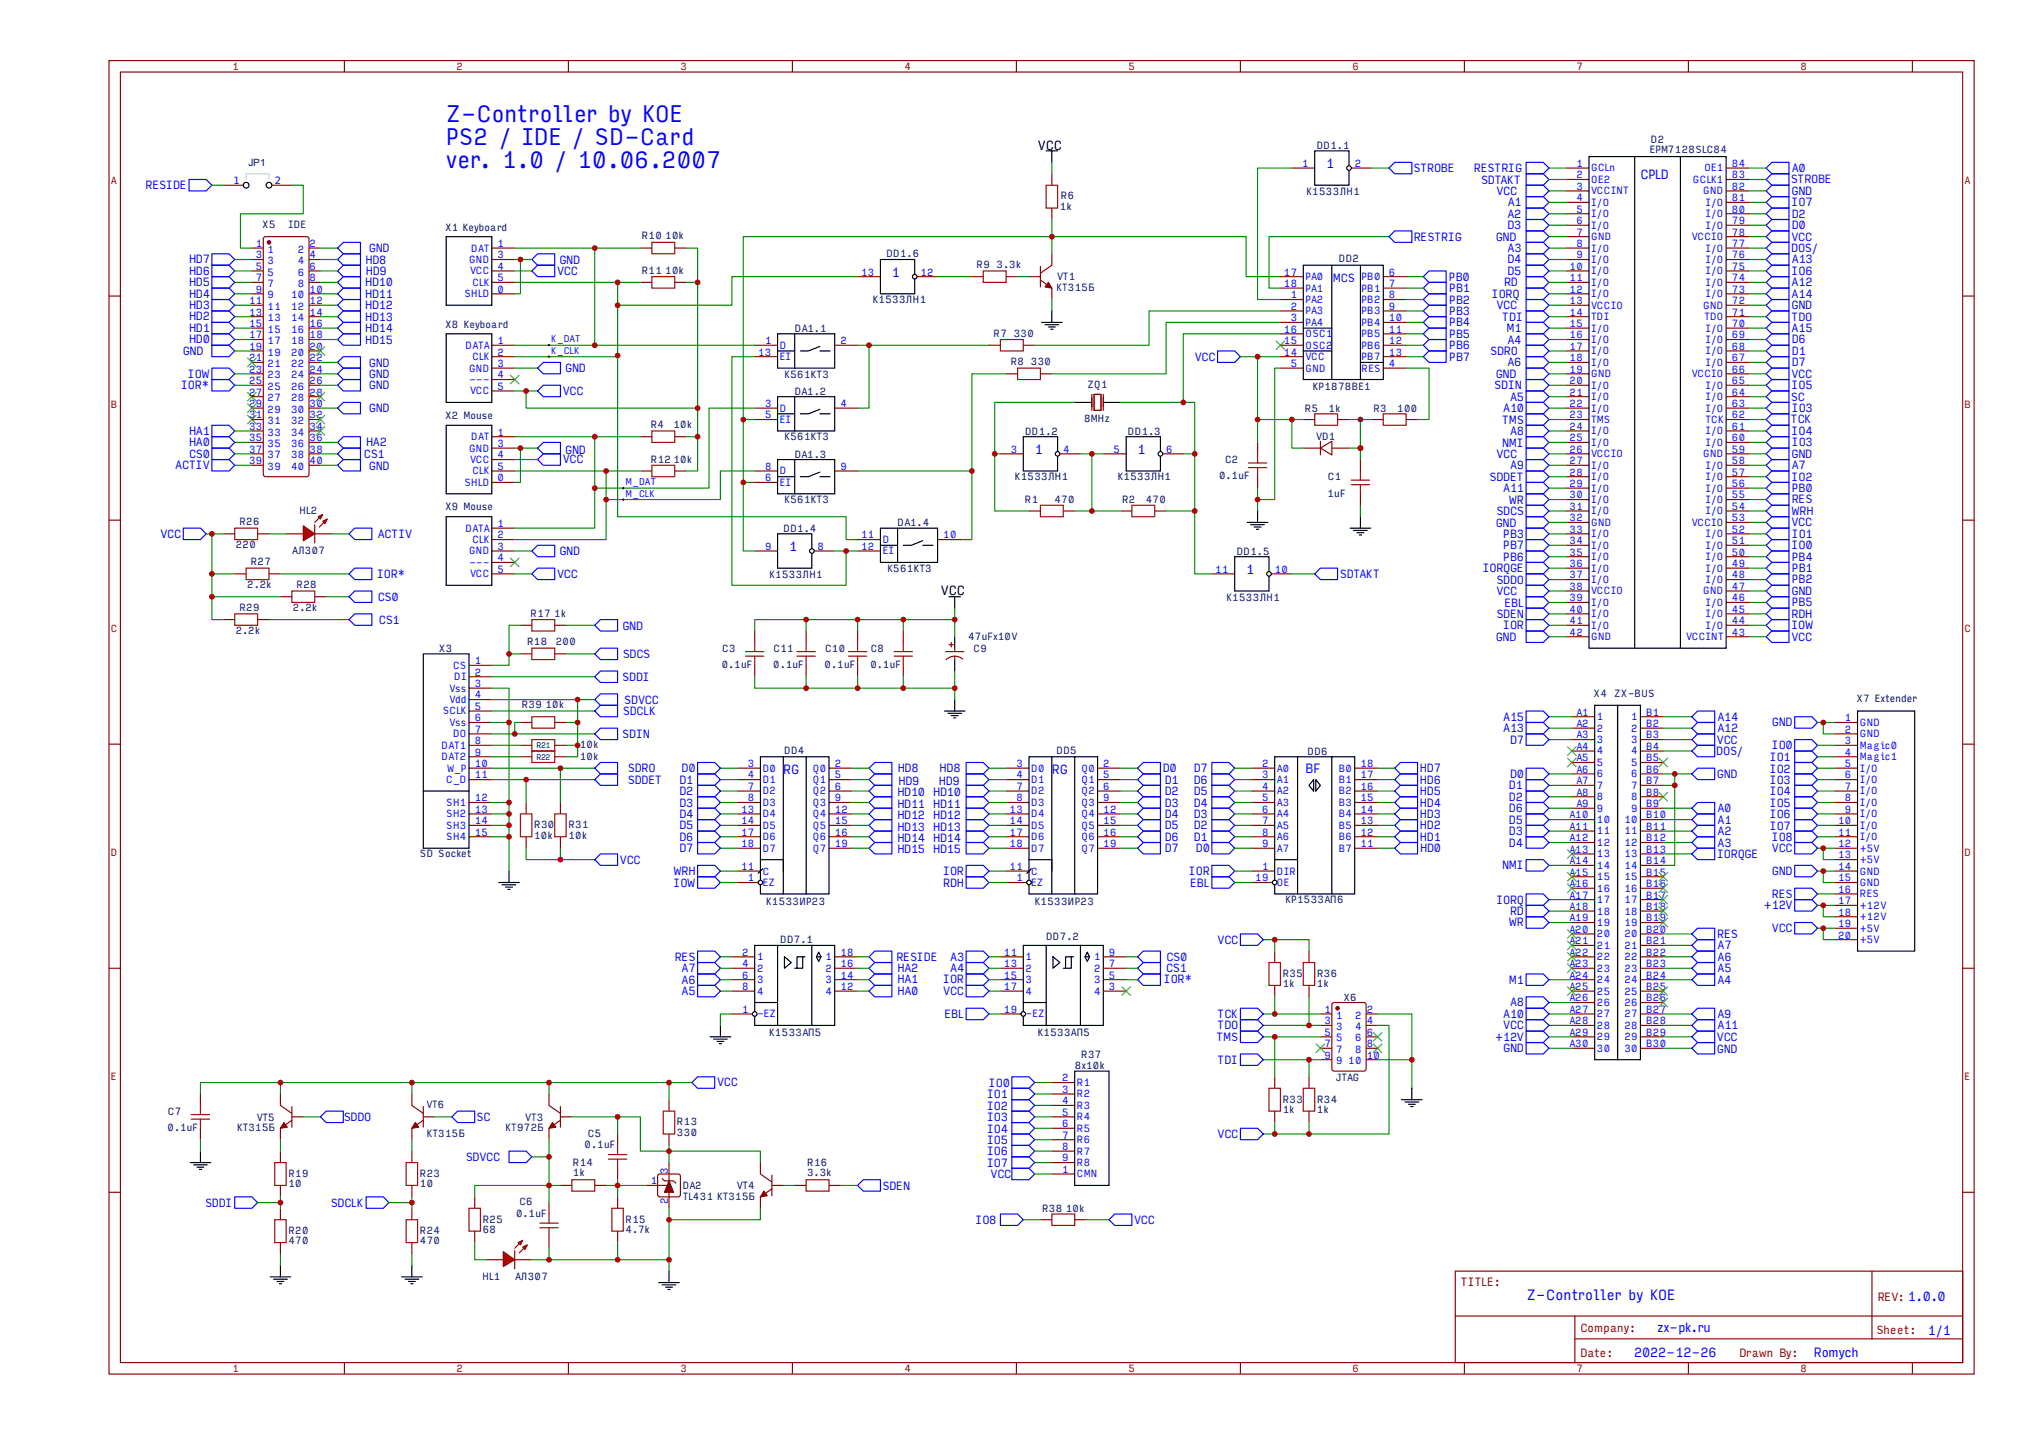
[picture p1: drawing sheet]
<svg xmlns="http://www.w3.org/2000/svg" width="297mm" height="210mm" viewBox="0 0 297 210" stroke-linecap="round" stroke-linejoin="round" font-family="sans-serif">
<defs><g id="words">
<g font-size="3.3" fill="#00f">
<text x="65.3" y="17.9">Z-Controller by KOE</text>
<text x="65.3" y="21.2">PS2 / IDE / SD-Card</text>
<text x="65.3" y="24.6">ver. 1.0 / 10.06.2007</text>
</g>
<text font-size="2.1" fill="#00f" x="223.5" y="190.3">Z-Controller by KOE</text>
<g font-size="1.9">
<text x="151.9" y="21.9">VCC</text>
<text x="137.7" y="87">VCC</text>
</g>
<g font-size="1.9" fill="#00f">
<text x="194.1" y="24.6">1</text>
<text x="240.1" y="26.3">CPLD</text>
<text x="130.5" y="40.5">1</text>
<text x="151.5" y="66.4">1</text>
<text x="166.5" y="66.4">1</text>
<text x="115.5" y="80.6">1</text>
<text x="182.4" y="84">1</text>
<text x="114.7" y="113.3">RG</text>
<text x="154" y="113.3">RG</text>
<text x="191.1" y="113.1">BF</text>
<text x="242.5" y="195">zx-pk.ru</text>
<text x="282.2" y="195.3">1/1</text>
<text x="239.2" y="198.7">2022-12-26</text>
<text x="265.5" y="198.6">Romych</text>
</g>
<g font-size="1.7" fill="#00f">
<text x="21.3" y="27.7">RESIDE</text>
<text x="206.9" y="25.2">STROBE</text>
<text x="215.8" y="25.2">RESTRIG</text>
<text x="216.8" y="26.9">SDTAKT</text>
<text x="219" y="28.5">VCC</text>
<text x="262.1" y="26.8">STROBE</text>
<text x="262.2" y="28.5">GND</text>
<text x="262.3" y="25.2">A0</text>
<text x="206.9" y="35.2">RESTRIG</text>
<text x="218.9" y="35.2">GND</text>
<text x="220.7" y="31.9">A2</text>
<text x="220.7" y="33.6">D3</text>
<text x="220.7" y="30.2">A1</text>
<text x="262.2" y="35.2">VCC</text>
<text x="262.3" y="30.2">IO7</text>
<text x="262.3" y="31.9">D2</text>
<text x="262.3" y="33.5">D0</text>
<text x="27.7" y="41.9">HD5</text>
<text x="27.7" y="40.2">HD6</text>
<text x="27.7" y="38.5">HD7</text>
<text x="53.5" y="41.9">HD10</text>
<text x="53.5" y="38.6">HD8</text>
<text x="53.6" y="40.2">HD9</text>
<text x="54" y="36.9">GND</text>
<text x="81.5" y="40.2">VCC</text>
<text x="81.9" y="38.6">GND</text>
<text x="195.1" y="41.3">MCS</text>
<text x="212.1" y="41.1">PB0</text>
<text x="220.2" y="41.9">RD</text>
<text x="220.7" y="38.6">D4</text>
<text x="220.7" y="40.2">D5</text>
<text x="220.7" y="36.9">A3</text>
<text x="262.2" y="36.9">DOS/</text>
<text x="262.3" y="40.2">IO6</text>
<text x="262.3" y="41.9">A12</text>
<text x="262.3" y="38.5">A13</text>
<text x="27.7" y="46.9">HD2</text>
<text x="27.7" y="45.2">HD3</text>
<text x="27.7" y="43.5">HD4</text>
<text x="53.5" y="43.6">HD11</text>
<text x="53.5" y="45.3">HD12</text>
<text x="53.5" y="46.9">HD13</text>
<text x="212.1" y="42.7">PB1</text>
<text x="212.1" y="44.4">PB2</text>
<text x="212.1" y="46.1">PB3</text>
<text x="212.1" y="47.8">PB4</text>
<text x="218.4" y="43.6">IORQ</text>
<text x="219" y="45.3">VCC</text>
<text x="219.9" y="46.9">TDI</text>
<text x="262.2" y="45.2">GND</text>
<text x="262.2" y="46.9">TDO</text>
<text x="262.3" y="43.6">A14</text>
<text x="26.8" y="52">GND</text>
<text x="27.7" y="48.6">HD1</text>
<text x="27.7" y="50.3">HD0</text>
<text x="53.5" y="48.6">HD14</text>
<text x="53.5" y="50.3">HD15</text>
<text x="54" y="53.7">GND</text>
<text x="174.9" y="52.8">VCC</text>
<text x="212.1" y="49.4">PB5</text>
<text x="212.1" y="51.1">PB6</text>
<text x="212.1" y="52.8">PB7</text>
<text x="218.1" y="51.9">SDRO</text>
<text x="220.5" y="48.6">M1</text>
<text x="220.7" y="50.3">A4</text>
<text x="220.7" y="53.6">A6</text>
<text x="262.3" y="48.6">A15</text>
<text x="262.3" y="50.3">D6</text>
<text x="262.3" y="53.6">D7</text>
<text x="262.3" y="51.9">D1</text>
<text x="26.5" y="57">IOR*</text>
<text x="27.5" y="55.3">IOW</text>
<text x="54" y="55.3">GND</text>
<text x="54" y="57">GND</text>
<text x="82.4" y="57.8">VCC</text>
<text x="82.7" y="54.5">GND</text>
<text x="218.7" y="57">SDIN</text>
<text x="218.9" y="55.3">GND</text>
<text x="221" y="58.7">A5</text>
<text x="262.1" y="58.6">SC</text>
<text x="262.2" y="55.3">VCC</text>
<text x="262.3" y="56.9">IO5</text>
<text x="27.7" y="63.6">HA1</text>
<text x="27.7" y="65.3">HA0</text>
<text x="53.6" y="65.3">HA2</text>
<text x="54" y="60.3">GND</text>
<text x="219.9" y="62">TMS</text>
<text x="219.9" y="65.3">NMI</text>
<text x="220" y="60.3">A10</text>
<text x="221" y="63.7">A8</text>
<text x="262.2" y="62">TCK</text>
<text x="262.3" y="63.6">IO4</text>
<text x="262.3" y="60.3">IO3</text>
<text x="262.3" y="65.3">IO3</text>
<text x="25.7" y="68.7">ACTIV</text>
<text x="27.7" y="67">CS0</text>
<text x="53.3" y="67">CS1</text>
<text x="54" y="68.7">GND</text>
<text x="82.4" y="67.8">VCC</text>
<text x="82.7" y="66.4">GND</text>
<text x="218" y="70.4">SDDET</text>
<text x="219" y="67">VCC</text>
<text x="221" y="68.7">A9</text>
<text x="262.2" y="67">GND</text>
<text x="262.3" y="70.3">IO2</text>
<text x="262.3" y="68.7">A7</text>
<text x="262.3" y="72">PB0</text>
<text x="218.9" y="77.1">GND</text>
<text x="219" y="75.4">SDCS</text>
<text x="220" y="72">A11</text>
<text x="220.9" y="73.7">WR</text>
<text x="262.2" y="77">VCC</text>
<text x="262.2" y="75.3">WRH</text>
<text x="262.3" y="73.7">RES</text>
<text x="23.5" y="78.7">VCC</text>
<text x="55.3" y="78.7">ACTIV</text>
<text x="81.9" y="81.3">GND</text>
<text x="217" y="83.7">IORQGE</text>
<text x="220" y="78.7">PB3</text>
<text x="220" y="80.4">PB7</text>
<text x="220" y="82.1">PB6</text>
<text x="262.3" y="80.4">IO0</text>
<text x="262.3" y="82">PB4</text>
<text x="262.3" y="78.7">IO1</text>
<text x="262.3" y="83.7">PB1</text>
<text x="55.2" y="84.6">IOR*</text>
<text x="55.3" y="88">CS0</text>
<text x="81.5" y="84.6">VCC</text>
<text x="196.1" y="84.6">SDTAKT</text>
<text x="219" y="85.4">SDDO</text>
<text x="219" y="87.1">VCC</text>
<text x="220.2" y="88.8">EBL</text>
<text x="262.2" y="87.1">GND</text>
<text x="262.3" y="85.4">PB2</text>
<text x="262.3" y="88.7">PB5</text>
<text x="55.5" y="91.3">CS1</text>
<text x="91.1" y="92.2">GND</text>
<text x="218.9" y="93.8">GND</text>
<text x="219" y="90.4">SDEN</text>
<text x="220" y="92.1">IOR</text>
<text x="262.2" y="92.1">IOW</text>
<text x="262.2" y="93.7">VCC</text>
<text x="262.2" y="90.4">RDH</text>
<text x="91.1" y="99.7">SDDI</text>
<text x="91.2" y="96.3">SDCS</text>
<text x="91.2" y="104.7">SDCLK</text>
<text x="91.4" y="103">SDVCC</text>
<text x="220" y="105.5">A15</text>
<text x="220" y="107.1">A13</text>
<text x="251.4" y="105.5">A14</text>
<text x="251.4" y="107.2">A12</text>
<text x="259.4" y="106.3">GND</text>
<text x="91.1" y="108.1">SDIN</text>
<text x="91.9" y="113">SDRO</text>
<text x="99.8" y="113">D0</text>
<text x="131.4" y="113">HD8</text>
<text x="137.5" y="113">HD8</text>
<text x="170.2" y="113">D0</text>
<text x="174.7" y="113">D7</text>
<text x="207.9" y="113">HD7</text>
<text x="221" y="108.8">D7</text>
<text x="221" y="113.8">D0</text>
<text x="251.2" y="110.5">DOS/</text>
<text x="251.3" y="113.9">GND</text>
<text x="251.3" y="108.9">VCC</text>
<text x="259.1" y="111.4">IO1</text>
<text x="259.1" y="113.1">IO2</text>
<text x="259.4" y="109.7">IO0</text>
<text x="91.9" y="114.7">SDDET</text>
<text x="99.5" y="119.7">D4</text>
<text x="99.5" y="118">D3</text>
<text x="99.5" y="116.4">D2</text>
<text x="99.5" y="114.7">D1</text>
<text x="131.4" y="116.5">HD10 HD10</text>
<text x="131.4" y="118.2">HD11 HD11</text>
<text x="131.4" y="119.9">HD12 HD12</text>
<text x="131.5" y="114.8">HD9</text>
<text x="137.4" y="114.8">HD9</text>
<text x="170.5" y="119.7">D4</text>
<text x="170.5" y="118">D3</text>
<text x="170.5" y="116.4">D2</text>
<text x="170.5" y="114.7">D1</text>
<text x="174.7" y="119.7">D3</text>
<text x="174.7" y="118">D4</text>
<text x="174.7" y="116.4">D5</text>
<text x="174.7" y="114.7">D6</text>
<text x="207.9" y="119.7">HD3</text>
<text x="207.9" y="118">HD4</text>
<text x="207.9" y="116.4">HD5</text>
<text x="207.9" y="114.7">HD6</text>
<text x="220.9" y="115.5">D1</text>
<text x="220.9" y="117.2">D2</text>
<text x="220.9" y="118.9">D6</text>
<text x="251.4" y="118.9">A0</text>
<text x="259.1" y="114.7">IO3</text>
<text x="259.1" y="116.4">IO4</text>
<text x="259.1" y="118.1">IO5</text>
<text x="259.1" y="119.8">IO6</text>
<text x="99.5" y="124.7">D7</text>
<text x="99.5" y="123">D6</text>
<text x="99.5" y="121.4">D5</text>
<text x="131.4" y="121.5">HD13 HD13</text>
<text x="131.4" y="123.2">HD14 HD14</text>
<text x="131.4" y="124.9">HD15 HD15</text>
<text x="170.5" y="124.7">D7</text>
<text x="170.5" y="123">D6</text>
<text x="170.5" y="121.4">D5</text>
<text x="174.7" y="123">D1</text>
<text x="174.7" y="121.4">D2</text>
<text x="175" y="124.7">D0</text>
<text x="207.9" y="123.1">HD1</text>
<text x="207.9" y="121.4">HD2</text>
<text x="207.9" y="124.7">HD0</text>
<text x="220.9" y="122.2">D3</text>
<text x="220.9" y="123.9">D4</text>
<text x="220.9" y="120.5">D5</text>
<text x="251.3" y="125.6">IORQGE</text>
<text x="251.4" y="120.5">A1</text>
<text x="251.4" y="122.2">A2</text>
<text x="251.4" y="123.9">A3</text>
<text x="259.1" y="121.4">IO7</text>
<text x="259.4" y="124.7">VCC</text>
<text x="259.4" y="123.1">IO8</text>
<text x="90.7" y="126.4">VCC</text>
<text x="98.6" y="128.1">WRH</text>
<text x="98.6" y="129.7">IOW</text>
<text x="138.1" y="129.7">RDH</text>
<text x="138.1" y="128.1">IOR</text>
<text x="174" y="128.1">IOR</text>
<text x="174.2" y="129.7">EBL</text>
<text x="219.9" y="127.2">NMI</text>
<text x="259.4" y="128">GND</text>
<text x="259.4" y="131.4">RES</text>
<text x="219" y="132.2">IORQ</text>
<text x="220.9" y="135.6">WR</text>
<text x="221" y="133.9">RD</text>
<text x="251.4" y="137.3">RES</text>
<text x="258.2" y="133.1">+12V</text>
<text x="259.4" y="136.4">VCC</text>
<text x="98.8" y="140.6">RES</text>
<text x="99.8" y="142.3">A7</text>
<text x="99.8" y="143.9">A6</text>
<text x="131.2" y="140.6">RESIDE</text>
<text x="131.4" y="142.2">HA2</text>
<text x="131.4" y="143.9">HA1</text>
<text x="138.1" y="143.9">IOR</text>
<text x="139.1" y="140.6">A3</text>
<text x="139.1" y="142.2">A4</text>
<text x="170.4" y="143.9">IOR*</text>
<text x="170.7" y="142.2">CS1</text>
<text x="170.7" y="140.6">CS0</text>
<text x="178.2" y="138.1">VCC</text>
<text x="220.9" y="143.9">M1</text>
<text x="251.4" y="144">A4</text>
<text x="251.4" y="142.3">A5</text>
<text x="251.4" y="140.6">A6</text>
<text x="251.4" y="138.9">A7</text>
<text x="99.8" y="145.6">A5</text>
<text x="131.4" y="145.6">HA0</text>
<text x="138.1" y="145.6">VCC</text>
<text x="138.2" y="148.9">EBL</text>
<text x="178.2" y="149">TCK</text>
<text x="220" y="149">A10</text>
<text x="221" y="147.3">A8</text>
<text x="251.4" y="149">A9</text>
<text x="178.1" y="152.3">TMS</text>
<text x="178.2" y="150.6">TDO</text>
<text x="178.2" y="155.6">TDI</text>
<text x="218.9" y="152.3">+12V</text>
<text x="220" y="150.6">VCC</text>
<text x="220" y="154">GND</text>
<text x="251.3" y="154">GND</text>
<text x="251.3" y="152.4">VCC</text>
<text x="251.4" y="150.6">A11</text>
<text x="105" y="159">VCC</text>
<text x="144.5" y="160.7">IO1</text>
<text x="144.8" y="159">IO0</text>
<text x="50.3" y="164">SDDO</text>
<text x="69.8" y="164">SC</text>
<text x="144.5" y="162.4">IO2</text>
<text x="144.5" y="164.1">IO3</text>
<text x="144.5" y="165.7">IO4</text>
<text x="144.5" y="167.4">IO5</text>
<text x="178.2" y="166.5">VCC</text>
<text x="68.2" y="169.9">SDVCC</text>
<text x="144.5" y="169.1">IO6</text>
<text x="144.5" y="170.8">IO7</text>
<text x="145" y="172.4">VCC</text>
<text x="30" y="176.6">SDDI</text>
<text x="48.4" y="176.6">SDCLK</text>
<text x="129.2" y="174.1">SDEN</text>
<text x="142.8" y="179.1">IO8</text>
<text x="166" y="179.1">VCC</text>
</g>
<g font-size="1.7" fill="#800">
<text x="213.9" y="188.2">TITLE:</text>
<text x="274.9" y="190.4">REV: 1.0.0</text>
<text x="231.4" y="194.9">Company:</text>
<text x="274.7" y="195.2">Sheet:</text>
<text x="231.4" y="198.6">Date:</text>
<text x="254.6" y="198.6">Drawn By:</text>
</g>
<g font-size="1.5" fill="#800">
<text x="34" y="10.3">1</text>
<text x="66.8" y="10.3">2</text>
<text x="99.6" y="10.3">3</text>
<text x="132.4" y="10.3">4</text>
<text x="165.2" y="10.3">5</text>
<text x="198" y="10.3">6</text>
<text x="230.8" y="10.3">7</text>
<text x="263.5" y="10.3">8</text>
<text x="16.2" y="26.9">A</text>
<text x="287.5" y="26.9">A</text>
<text x="16.2" y="59.7">B</text>
<text x="287.5" y="59.7">B</text>
<text x="16.2" y="92.5">C</text>
<text x="287.5" y="92.5">C</text>
<text x="16.2" y="125.3">D</text>
<text x="287.5" y="125.3">D</text>
<text x="16.2" y="158.1">E</text>
<text x="287.5" y="158.1">E</text>
<text x="34" y="200.8">1</text>
<text x="66.8" y="200.8">2</text>
<text x="99.6" y="200.8">3</text>
<text x="132.4" y="200.8">4</text>
<text x="165.2" y="200.8">5</text>
<text x="198" y="200.8">6</text>
<text x="230.8" y="200.8">7</text>
<text x="263.5" y="200.8">8</text>
</g>
<g font-size="1.5" fill="#000080">
<text x="192.7" y="21.8">DD1.1</text>
<text x="241.5" y="22.4">EPM7128SLC84</text>
<text x="241.6" y="20.9">D2</text>
<text x="36.4" y="24.3">JP1</text>
<text x="155.3" y="29.2">R6</text>
<text x="191.3" y="28.5">К1533ЛН1</text>
<text x="38.4" y="33.4">X5</text>
<text x="42.2" y="33.4">IDE</text>
<text x="65.1" y="33.9">X1 Keyboard</text>
<text x="93.9" y="35">R10</text>
<text x="97.4" y="35">10k</text>
<text x="155.1" y="30.7">1k</text>
<text x="93.9" y="40.1">R11</text>
<text x="97.4" y="40.1">10k</text>
<text x="129.8" y="37.6">DD1.6</text>
<text x="142.9" y="39.2">R9</text>
<text x="145.9" y="39.2">3.3k</text>
<text x="154.8" y="41">VT1</text>
<text x="196" y="38.4">DD2</text>
<text x="65.2" y="47.9">X8 Keyboard</text>
<text x="127.8" y="44.3">К1533ЛН1</text>
<text x="154.6" y="42.6">КТ315Б</text>
<text x="116.4" y="48.6">DA1.1</text>
<text x="145.4" y="49.3">R7</text>
<text x="148" y="53.4">R8</text>
<text x="148.4" y="49.3">330</text>
<text x="150.9" y="53.4">330</text>
<text x="114.9" y="55.2">К561КТ3</text>
<text x="116.3" y="57.8">DA1.2</text>
<text x="159.2" y="56.8">ZQ1</text>
<text x="192.2" y="57.1">КР1878ВЕ1</text>
<text x="65.1" y="61.3">X2 Mouse</text>
<text x="95.3" y="62.7">R4</text>
<text x="98.6" y="62.7">10k</text>
<text x="114.9" y="64.5">К561КТ3</text>
<text x="150.1" y="63.6">DD1.2</text>
<text x="158.7" y="61.8">8MHz</text>
<text x="165.1" y="63.6">DD1.3</text>
<text x="191" y="60.3">R5</text>
<text x="192.7" y="64.3">VD1</text>
<text x="194.5" y="60.3">1k</text>
<text x="201" y="60.3">R3</text>
<text x="204.5" y="60.3">100</text>
<text x="95.3" y="67.7">R12</text>
<text x="98.6" y="67.7">10k</text>
<text x="116.3" y="67">DA1.3</text>
<text x="148.6" y="70.3">К1533ЛН1</text>
<text x="163.6" y="70.3">К1533ЛН1</text>
<text x="178.4" y="70.2">0.1uF</text>
<text x="179.3" y="67.8">C2</text>
<text x="194.4" y="70.3">C1</text>
<text x="35" y="76.9">R26</text>
<text x="43.8" y="75.2">HL2</text>
<text x="65.2" y="74.7">X9 Mouse</text>
<text x="114.7" y="77.8">DD1.4</text>
<text x="114.9" y="73.7">К561КТ3</text>
<text x="131.4" y="77">DA1.4</text>
<text x="150" y="73.6">R1</text>
<text x="154.3" y="73.6">470</text>
<text x="164.2" y="73.6">R2</text>
<text x="167.7" y="73.6">470</text>
<text x="194.3" y="72.7">1uF</text>
<text x="34.5" y="80.2">220</text>
<text x="36.7" y="82.8">R27</text>
<text x="42.8" y="81.1">АЛ307</text>
<text x="129.9" y="83.7">К561КТ3</text>
<text x="181" y="81.2">DD1.5</text>
<text x="35" y="89.4">R29</text>
<text x="36.2" y="86.1">2.2k</text>
<text x="42.9" y="89.4">2.2k</text>
<text x="43.4" y="86.1">R28</text>
<text x="112.6" y="84.5">К1533ЛН1</text>
<text x="179.5" y="87.9">К1533ЛН1</text>
<text x="34.5" y="92.8">2.2k</text>
<text x="64.3" y="95.4">X3</text>
<text x="77.2" y="94.4">R18</text>
<text x="77.7" y="90.3">R17</text>
<text x="81.1" y="90.3">1k</text>
<text x="81.3" y="94.4">200</text>
<text x="105.7" y="95.4">C3</text>
<text x="113.2" y="95.4">C11</text>
<text x="120.8" y="95.4">C10</text>
<text x="127.5" y="95.4">C8</text>
<text x="141.7" y="93.7">47uFx10V</text>
<text x="142.5" y="95.4">C9</text>
<text x="105.7" y="97.8">0.1uF</text>
<text x="113.2" y="97.8">0.1uF</text>
<text x="120.7" y="97.8">0.1uF</text>
<text x="127.4" y="97.8">0.1uF</text>
<text x="233.3" y="102">X4</text>
<text x="236.3" y="102">ZX-BUS</text>
<text x="76.4" y="103.6">R39</text>
<text x="79.8" y="103.6">10k</text>
<text x="271.7" y="102.8">X7 Extender</text>
<text x="84.9" y="109.5">10k</text>
<text x="84.9" y="111.2">10k</text>
<text x="114.8" y="110.4">DD4</text>
<text x="154.7" y="110.4">DD5</text>
<text x="191.4" y="110.4">DD6</text>
<text x="61.5" y="125.5">SD Socket</text>
<text x="78.2" y="122.7">10k</text>
<text x="78.2" y="121.2">R30</text>
<text x="83.2" y="122.7">10k</text>
<text x="83.2" y="121.2">R31</text>
<text x="112.2" y="132.4">К1533ИР23</text>
<text x="151.5" y="132.4">К1533ИР23</text>
<text x="153.1" y="137.5">DD7.2</text>
<text x="188.2" y="132.2">КР1533АП6</text>
<text x="114.2" y="138">DD7.1</text>
<text x="187.8" y="142.9">R35</text>
<text x="192.8" y="142.9">R36</text>
<text x="187.8" y="144.5">1k</text>
<text x="192.8" y="144.5">1k</text>
<text x="196.6" y="146.4">X6</text>
<text x="112.6" y="151.6">К1533АП5</text>
<text x="151.9" y="151.6">К1533АП5</text>
<text x="158.3" y="154.8">R37</text>
<text x="157.3" y="156.5">8x10k</text>
<text x="187.8" y="161.3">R33</text>
<text x="192.8" y="161.3">R34</text>
<text x="195.5" y="158.1">JTAG</text>
<text x="24.5" y="165.5">0.1uF</text>
<text x="24.6" y="163.1">C7</text>
<text x="34.7" y="165.5">КТ315Б</text>
<text x="37.6" y="164">VT5</text>
<text x="62.4" y="162.2">VT6</text>
<text x="62.5" y="166.4">КТ315Б</text>
<text x="74" y="165.5">КТ972Б</text>
<text x="76.9" y="164">VT3</text>
<text x="86.1" y="166.4">C5</text>
<text x="99.1" y="166.2">330</text>
<text x="99.1" y="164.7">R13</text>
<text x="187.8" y="162.9">1k</text>
<text x="192.8" y="162.9">1k</text>
<text x="42.2" y="173.7">10</text>
<text x="42.2" y="172.2">R19</text>
<text x="61.5" y="173.7">10</text>
<text x="61.5" y="172.2">R23</text>
<text x="83.9" y="172.1">1k</text>
<text x="83.9" y="170.6">R14</text>
<text x="85.6" y="168">0.1uF</text>
<text x="118.1" y="172.1">3.3k</text>
<text x="118.1" y="170.6">R16</text>
<text x="70.7" y="178.9">R25</text>
<text x="75.5" y="178.1">0.1uF</text>
<text x="76" y="176.4">C6</text>
<text x="91.6" y="178.9">R15</text>
<text x="99.9" y="175.5">TL431 КТ315Б</text>
<text x="99.9" y="174">DA2</text>
<text x="107.8" y="174">VT4</text>
<text x="152.5" y="177.4">R38</text>
<text x="156" y="177.4">10k</text>
<text x="42.2" y="182.1">470</text>
<text x="42.2" y="180.6">R20</text>
<text x="61.5" y="182.1">470</text>
<text x="61.5" y="180.6">R24</text>
<text x="70.7" y="180.4">68</text>
<text x="91.6" y="180.4">4.7k</text>
<text x="70.6" y="187.3">HL1</text>
<text x="75.4" y="187.3">АЛ307</text>
</g>
<g font-size="1.5" fill="#00f">
<text x="34.2" y="26.9">1</text>
<text x="40.2" y="26.9">2</text>
<text x="190.6" y="24.4">1</text>
<text x="198.3" y="24.4">2</text>
<text x="230.8" y="24.4">1</text>
<text x="230.8" y="26.1">2</text>
<text x="230.8" y="27.8">3</text>
<text x="230.8" y="29.4">4</text>
<text x="232.9" y="25.1">GCLn</text>
<text x="232.9" y="26.8">OE2</text>
<text x="232.9" y="28.4">VCCINT</text>
<text x="247.8" y="26.8">GCLK1</text>
<text x="249.3" y="28.4">GND</text>
<text x="249.5" y="25.1">OE1</text>
<text x="253.5" y="29.4">81</text>
<text x="253.5" y="27.8">82</text>
<text x="253.5" y="26.1">83</text>
<text x="253.5" y="24.4">84</text>
<text x="230.8" y="31.1">5</text>
<text x="230.8" y="32.8">6</text>
<text x="230.8" y="34.5">7</text>
<text x="232.9" y="30.1">I/O</text>
<text x="232.9" y="31.8">I/O</text>
<text x="232.9" y="33.5">I/O</text>
<text x="232.9" y="35.1">GND</text>
<text x="247.6" y="35.1">VCCIO</text>
<text x="249.7" y="33.5">I/O</text>
<text x="249.7" y="31.8">I/O</text>
<text x="249.7" y="30.1">I/O</text>
<text x="253.5" y="34.5">78</text>
<text x="253.5" y="32.8">79</text>
<text x="253.5" y="31.1">80</text>
<text x="37.5" y="36.1">1</text>
<text x="37.5" y="37.8">3</text>
<text x="37.5" y="39.5">5</text>
<text x="37.5" y="41.2">7</text>
<text x="39.2" y="37">1</text>
<text x="39.2" y="38.6">3</text>
<text x="39.2" y="40.3">5</text>
<text x="39.2" y="42">7</text>
<text x="43.6" y="42">8</text>
<text x="43.6" y="40.3">6</text>
<text x="43.6" y="38.6">4</text>
<text x="43.6" y="37">2</text>
<text x="45.3" y="41.2">8</text>
<text x="45.3" y="39.5">6</text>
<text x="45.3" y="37.8">4</text>
<text x="45.3" y="36.1">2</text>
<text x="68.7" y="38.5">GND</text>
<text x="68.8" y="40.2">VCC</text>
<text x="69" y="36.8">DAT</text>
<text x="69.2" y="41.8">CLK</text>
<text x="72.8" y="36.1">1</text>
<text x="72.8" y="37.8">3</text>
<text x="72.8" y="41.2">5</text>
<text x="72.8" y="39.5">4</text>
<text x="126" y="40.3">13</text>
<text x="134.7" y="40.3">12</text>
<text x="187.9" y="40.3">17</text>
<text x="187.9" y="42">18</text>
<text x="191.1" y="41">PA0</text>
<text x="199.3" y="41">PB0</text>
<text x="203.3" y="40.3">6</text>
<text x="203.3" y="42">7</text>
<text x="229.7" y="39.5">10</text>
<text x="229.7" y="41.2">11</text>
<text x="230.8" y="36.1">8</text>
<text x="230.8" y="37.8">9</text>
<text x="232.9" y="36.8">I/O</text>
<text x="232.9" y="38.5">I/O</text>
<text x="232.9" y="40.2">I/O</text>
<text x="232.9" y="41.8">I/O</text>
<text x="249.7" y="41.8">I/O</text>
<text x="249.7" y="40.2">I/O</text>
<text x="249.7" y="38.5">I/O</text>
<text x="249.7" y="36.8">I/O</text>
<text x="253.5" y="41.2">74</text>
<text x="253.5" y="39.5">75</text>
<text x="253.5" y="37.8">76</text>
<text x="253.5" y="36.1">77</text>
<text x="36.5" y="44.5">11</text>
<text x="36.5" y="46.2">13</text>
<text x="36.5" y="47.8">15</text>
<text x="37.5" y="42.8">9</text>
<text x="39.2" y="43.7">9</text>
<text x="39.2" y="45.3">11</text>
<text x="39.2" y="47">13</text>
<text x="42.6" y="47">14</text>
<text x="42.6" y="45.3">12</text>
<text x="42.6" y="43.7">10</text>
<text x="45.3" y="47.8">16</text>
<text x="45.3" y="46.2">14</text>
<text x="45.3" y="44.5">12</text>
<text x="45.3" y="42.8">10</text>
<text x="68" y="43.5">SHLD</text>
<text x="72.8" y="42.8">0</text>
<text x="188.9" y="43.7">1</text>
<text x="188.9" y="45.3">2</text>
<text x="188.9" y="47">3</text>
<text x="191.1" y="44.3">PA2</text>
<text x="191.1" y="46">PA3</text>
<text x="191.1" y="47.7">PA4</text>
<text x="191.1" y="42.7">PA1</text>
<text x="199.3" y="42.7">PB1</text>
<text x="199.3" y="44.3">PB2</text>
<text x="199.3" y="46">PB3</text>
<text x="199.3" y="47.7">PB4</text>
<text x="203.3" y="43.7">8</text>
<text x="203.3" y="45.3">9</text>
<text x="203.3" y="47">10</text>
<text x="229.7" y="42.8">12</text>
<text x="229.7" y="44.5">13</text>
<text x="229.7" y="46.2">14</text>
<text x="229.7" y="47.8">15</text>
<text x="232.9" y="43.5">I/O</text>
<text x="232.9" y="45.2">VCCIO</text>
<text x="232.9" y="46.8">TDI</text>
<text x="249.3" y="45.2">GND</text>
<text x="249.5" y="46.8">TDO</text>
<text x="249.7" y="43.5">I/O</text>
<text x="253.5" y="47.8">70</text>
<text x="253.5" y="46.2">71</text>
<text x="253.5" y="44.5">72</text>
<text x="253.5" y="42.8">73</text>
<text x="36.5" y="49.5">17</text>
<text x="36.5" y="51.2">19</text>
<text x="36.5" y="52.9">21</text>
<text x="39.2" y="48.7">15</text>
<text x="39.2" y="50.4">17</text>
<text x="39.2" y="52">19</text>
<text x="39.2" y="53.7">21</text>
<text x="42.6" y="53.7">22</text>
<text x="42.6" y="52">20</text>
<text x="42.6" y="50.4">18</text>
<text x="42.6" y="48.7">16</text>
<text x="45.3" y="52.9">22</text>
<text x="45.3" y="51.2">20</text>
<text x="45.3" y="49.5">18</text>
<text x="68.2" y="51">DATA</text>
<text x="69.2" y="52.7">CLK</text>
<text x="72.8" y="50.4">1</text>
<text x="72.8" y="52">2</text>
<text x="72.8" y="53.7">3</text>
<text x="111" y="52">13</text>
<text x="112" y="50.4">1</text>
<text x="114.2" y="51">D</text>
<text x="114.2" y="52.7">EI</text>
<text x="123" y="50.4">2</text>
<text x="187.9" y="52">14</text>
<text x="187.9" y="50.4">15</text>
<text x="187.9" y="48.7">16</text>
<text x="188.9" y="53.7">5</text>
<text x="191.1" y="52.7">VCC</text>
<text x="191.1" y="51">OSC2</text>
<text x="191.1" y="49.4">OSC1</text>
<text x="199.3" y="49.4">PB5</text>
<text x="199.3" y="51">PB6</text>
<text x="199.3" y="52.7">PB7</text>
<text x="203.3" y="53.7">4</text>
<text x="203.3" y="48.7">11</text>
<text x="203.3" y="50.4">12</text>
<text x="203.3" y="52">13</text>
<text x="229.7" y="49.5">16</text>
<text x="229.7" y="51.2">17</text>
<text x="229.7" y="52.9">18</text>
<text x="232.9" y="48.5">I/O</text>
<text x="232.9" y="50.2">I/O</text>
<text x="232.9" y="51.9">I/O</text>
<text x="232.9" y="53.5">I/O</text>
<text x="249.7" y="53.5">I/O</text>
<text x="249.7" y="51.9">I/O</text>
<text x="249.7" y="50.2">I/O</text>
<text x="249.7" y="48.5">I/O</text>
<text x="253.5" y="52.9">67</text>
<text x="253.5" y="51.2">68</text>
<text x="253.5" y="49.5">69</text>
<text x="36.5" y="54.5">23</text>
<text x="36.5" y="56.2">25</text>
<text x="36.5" y="57.9">27</text>
<text x="36.5" y="59.6">29</text>
<text x="39.2" y="55.4">23</text>
<text x="39.2" y="57">25</text>
<text x="39.2" y="58.7">27</text>
<text x="42.6" y="58.7">28</text>
<text x="42.6" y="57">26</text>
<text x="42.6" y="55.4">24</text>
<text x="45.3" y="59.6">30</text>
<text x="45.3" y="57.9">28</text>
<text x="45.3" y="56.2">26</text>
<text x="45.3" y="54.5">24</text>
<text x="68.7" y="54.4">GND</text>
<text x="68.7" y="56">---</text>
<text x="68.8" y="57.7">VCC</text>
<text x="72.8" y="55.4">4</text>
<text x="72.8" y="57">5</text>
<text x="112" y="59.6">3</text>
<text x="123" y="59.6">4</text>
<text x="191.1" y="54.4">GND</text>
<text x="199.3" y="54.4">RES</text>
<text x="229.7" y="54.5">19</text>
<text x="229.7" y="56.2">20</text>
<text x="229.7" y="57.9">21</text>
<text x="229.7" y="59.6">22</text>
<text x="232.9" y="55.2">GND</text>
<text x="232.9" y="56.9">I/O</text>
<text x="232.9" y="58.6">I/O</text>
<text x="247.6" y="55.2">VCCIO</text>
<text x="249.7" y="58.6">I/O</text>
<text x="249.7" y="56.9">I/O</text>
<text x="253.5" y="59.6">63</text>
<text x="253.5" y="57.9">64</text>
<text x="253.5" y="56.2">65</text>
<text x="253.5" y="54.5">66</text>
<text x="36.5" y="61.2">31</text>
<text x="36.5" y="62.9">33</text>
<text x="36.5" y="64.6">35</text>
<text x="39.2" y="60.4">29</text>
<text x="39.2" y="62.1">31</text>
<text x="39.2" y="63.7">33</text>
<text x="39.2" y="65.4">35</text>
<text x="42.6" y="65.4">36</text>
<text x="42.6" y="63.7">34</text>
<text x="42.6" y="62.1">32</text>
<text x="42.6" y="60.4">30</text>
<text x="45.3" y="64.6">36</text>
<text x="45.3" y="62.9">34</text>
<text x="45.3" y="61.2">32</text>
<text x="69" y="64.4">DAT</text>
<text x="72.8" y="63.7">1</text>
<text x="72.8" y="65.4">3</text>
<text x="112" y="61.2">5</text>
<text x="114.2" y="60.2">D</text>
<text x="114.2" y="61.9">EI</text>
<text x="229.7" y="61.2">23</text>
<text x="229.7" y="62.9">24</text>
<text x="229.7" y="64.6">25</text>
<text x="232.9" y="60.2">I/O</text>
<text x="232.9" y="61.9">TMS</text>
<text x="232.9" y="63.6">I/O</text>
<text x="232.9" y="65.2">I/O</text>
<text x="249.7" y="65.2">I/O</text>
<text x="249.7" y="63.6">I/O</text>
<text x="249.7" y="61.9">TCK</text>
<text x="249.7" y="60.2">I/O</text>
<text x="253.5" y="64.6">60</text>
<text x="253.5" y="62.9">61</text>
<text x="253.5" y="61.2">62</text>
<text x="36.5" y="66.2">37</text>
<text x="36.5" y="67.9">39</text>
<text x="39.2" y="67.1">37</text>
<text x="39.2" y="68.8">39</text>
<text x="42.6" y="68.8">40</text>
<text x="42.6" y="67.1">38</text>
<text x="45.3" y="67.9">40</text>
<text x="45.3" y="66.2">38</text>
<text x="68" y="71.1">SHLD</text>
<text x="68.7" y="66.1">GND</text>
<text x="68.8" y="67.8">VCC</text>
<text x="69.2" y="69.4">CLK</text>
<text x="72.8" y="68.8">5</text>
<text x="72.8" y="70.4">0</text>
<text x="72.8" y="67.1">4</text>
<text x="112" y="68.8">8</text>
<text x="112" y="70.4">6</text>
<text x="114.2" y="69.4">D</text>
<text x="114.2" y="71.1">EI</text>
<text x="123" y="68.8">9</text>
<text x="147.9" y="66.2">3</text>
<text x="155.6" y="66.2">4</text>
<text x="163" y="66.2">5</text>
<text x="170.7" y="66.2">6</text>
<text x="229.7" y="66.2">26</text>
<text x="229.7" y="67.9">27</text>
<text x="229.7" y="69.6">28</text>
<text x="229.7" y="71.3">29</text>
<text x="232.9" y="66.9">VCCIO</text>
<text x="232.9" y="68.6">I/O</text>
<text x="232.9" y="70.3">I/O</text>
<text x="232.9" y="71.9">I/O</text>
<text x="249.3" y="66.9">GND</text>
<text x="249.7" y="71.9">I/O</text>
<text x="249.7" y="70.3">I/O</text>
<text x="249.7" y="68.6">I/O</text>
<text x="253.5" y="71.3">56</text>
<text x="253.5" y="69.6">57</text>
<text x="253.5" y="67.9">58</text>
<text x="253.5" y="66.2">59</text>
<text x="68.2" y="77.8">DATA</text>
<text x="72.8" y="77.1">1</text>
<text x="229.7" y="72.9">30</text>
<text x="229.7" y="74.6">31</text>
<text x="229.7" y="76.3">32</text>
<text x="229.7" y="78">33</text>
<text x="232.9" y="73.6">I/O</text>
<text x="232.9" y="75.3">I/O</text>
<text x="232.9" y="77">GND</text>
<text x="247.6" y="77">VCCIO</text>
<text x="249.7" y="75.3">I/O</text>
<text x="249.7" y="73.6">I/O</text>
<text x="253.5" y="78">52</text>
<text x="253.5" y="76.3">53</text>
<text x="253.5" y="74.6">54</text>
<text x="253.5" y="72.9">55</text>
<text x="68.7" y="81.1">GND</text>
<text x="68.7" y="82.8">---</text>
<text x="69.2" y="79.5">CLK</text>
<text x="72.8" y="78.8">2</text>
<text x="72.8" y="80.5">3</text>
<text x="72.8" y="82.1">4</text>
<text x="72.8" y="83.8">5</text>
<text x="112" y="80.5">9</text>
<text x="119.7" y="80.5">8</text>
<text x="126" y="78.8">11</text>
<text x="126" y="80.5">12</text>
<text x="129.2" y="79.5">D</text>
<text x="129.2" y="81.1">EI</text>
<text x="138.1" y="78.8">10</text>
<text x="177.9" y="83.8">11</text>
<text x="186.6" y="83.8">10</text>
<text x="229.7" y="79.6">34</text>
<text x="229.7" y="81.3">35</text>
<text x="229.7" y="83">36</text>
<text x="232.9" y="78.6">I/O</text>
<text x="232.9" y="80.3">I/O</text>
<text x="232.9" y="82">I/O</text>
<text x="232.9" y="83.6">I/O</text>
<text x="249.7" y="83.6">I/O</text>
<text x="249.7" y="82">I/O</text>
<text x="249.7" y="80.3">I/O</text>
<text x="249.7" y="78.6">I/O</text>
<text x="253.5" y="83">49</text>
<text x="253.5" y="81.3">50</text>
<text x="253.5" y="79.6">51</text>
<text x="68.8" y="84.5">VCC</text>
<text x="229.7" y="84.6">37</text>
<text x="229.7" y="86.3">38</text>
<text x="229.7" y="88">39</text>
<text x="229.7" y="89.7">40</text>
<text x="232.9" y="85.3">I/O</text>
<text x="232.9" y="87">VCCIO</text>
<text x="232.9" y="88.7">I/O</text>
<text x="249.3" y="87">GND</text>
<text x="249.7" y="88.7">I/O</text>
<text x="249.7" y="85.3">I/O</text>
<text x="253.5" y="89.7">45</text>
<text x="253.5" y="88">46</text>
<text x="253.5" y="86.3">47</text>
<text x="253.5" y="84.6">48</text>
<text x="229.7" y="91.3">41</text>
<text x="229.7" y="93">42</text>
<text x="232.9" y="90.3">I/O</text>
<text x="232.9" y="92">I/O</text>
<text x="232.9" y="93.7">GND</text>
<text x="246.8" y="93.7">VCCINT</text>
<text x="249.7" y="92">I/O</text>
<text x="249.7" y="90.3">I/O</text>
<text x="253.5" y="93">43</text>
<text x="253.5" y="91.3">44</text>
<text x="65.8" y="101.2">Vss</text>
<text x="66.3" y="97.9">CS</text>
<text x="66.5" y="99.5">DI</text>
<text x="69.5" y="97.2">1</text>
<text x="69.5" y="98.9">2</text>
<text x="69.5" y="100.5">3</text>
<text x="64.8" y="104.6">SCLK</text>
<text x="65.8" y="102.9">Vdd</text>
<text x="65.8" y="106.2">Vss</text>
<text x="66.3" y="107.9">DO</text>
<text x="69.5" y="102.2">4</text>
<text x="69.5" y="103.9">5</text>
<text x="69.5" y="105.6">6</text>
<text x="69.5" y="107.2">7</text>
<text x="230.8" y="104.7">A1</text>
<text x="230.8" y="106.4">A2</text>
<text x="233.8" y="105.4">1</text>
<text x="233.8" y="107.1">2</text>
<text x="238.8" y="105.4">1</text>
<text x="238.8" y="107.1">2</text>
<text x="241" y="104.7">B1</text>
<text x="241" y="106.4">B2</text>
<text x="270.1" y="105.6">1</text>
<text x="270.1" y="107.2">2</text>
<text x="272.2" y="106.2">GND</text>
<text x="272.2" y="107.9">GND</text>
<text x="64.6" y="109.6">DAT1</text>
<text x="64.6" y="111.2">DAT2</text>
<text x="65.5" y="112.9">W_P</text>
<text x="69.5" y="108.9">8</text>
<text x="69.5" y="110.6">9</text>
<text x="69.5" y="112.3">10</text>
<text x="69.5" y="113.9">11</text>
<text x="109.5" y="112.3">3</text>
<text x="109.5" y="113.9">4</text>
<text x="111.6" y="112.9">D0</text>
<text x="119" y="112.9">Q0</text>
<text x="122.2" y="112.3">2</text>
<text x="122.2" y="113.9">5</text>
<text x="148.8" y="112.3">3</text>
<text x="148.8" y="113.9">4</text>
<text x="151" y="112.9">D0</text>
<text x="158.3" y="112.9">Q0</text>
<text x="161.5" y="112.3">2</text>
<text x="161.5" y="113.9">5</text>
<text x="184.7" y="112.3">2</text>
<text x="184.7" y="113.9">3</text>
<text x="186.9" y="112.9">A0</text>
<text x="196" y="112.9">B0</text>
<text x="199.1" y="113.9">17</text>
<text x="199.1" y="112.3">18</text>
<text x="230.8" y="108.1">A3</text>
<text x="230.8" y="109.7">A4</text>
<text x="230.8" y="111.4">A5</text>
<text x="230.8" y="113.1">A6</text>
<text x="233.8" y="108.7">3</text>
<text x="233.8" y="110.4">4</text>
<text x="233.8" y="112.1">5</text>
<text x="233.8" y="113.8">6</text>
<text x="238.8" y="108.7">3</text>
<text x="238.8" y="110.4">4</text>
<text x="238.8" y="112.1">5</text>
<text x="238.8" y="113.8">6</text>
<text x="241" y="108.1">B3</text>
<text x="241" y="109.7">B4</text>
<text x="241" y="111.4">B5</text>
<text x="241" y="113.1">B6</text>
<text x="270.1" y="108.9">3</text>
<text x="270.1" y="110.6">4</text>
<text x="270.1" y="112.3">5</text>
<text x="270.1" y="113.9">6</text>
<text x="272.2" y="109.6">Magic0</text>
<text x="272.2" y="111.2">Magic1</text>
<text x="272.2" y="112.9">I/O</text>
<text x="65.3" y="114.6">C_D</text>
<text x="65.3" y="117.9">SH1</text>
<text x="65.3" y="119.6">SH2</text>
<text x="69.5" y="117.3">12</text>
<text x="69.5" y="118.9">13</text>
<text x="108.5" y="118.9">13</text>
<text x="109.5" y="115.6">7</text>
<text x="109.5" y="117.3">8</text>
<text x="111.6" y="114.6">D1</text>
<text x="111.6" y="116.3">D2</text>
<text x="111.6" y="117.9">D3</text>
<text x="111.6" y="119.6">D4</text>
<text x="119" y="114.6">Q1</text>
<text x="119" y="116.3">Q2</text>
<text x="119" y="117.9">Q3</text>
<text x="119" y="119.6">Q4</text>
<text x="122.2" y="115.6">6</text>
<text x="122.2" y="117.3">9</text>
<text x="122.2" y="118.9">12</text>
<text x="147.8" y="118.9">13</text>
<text x="148.8" y="115.6">7</text>
<text x="148.8" y="117.3">8</text>
<text x="151" y="114.6">D1</text>
<text x="151" y="116.3">D2</text>
<text x="151" y="117.9">D3</text>
<text x="151" y="119.6">D4</text>
<text x="158.3" y="114.6">Q1</text>
<text x="158.3" y="116.3">Q2</text>
<text x="158.3" y="117.9">Q3</text>
<text x="158.3" y="119.6">Q4</text>
<text x="161.5" y="115.6">6</text>
<text x="161.5" y="117.3">9</text>
<text x="161.5" y="118.9">12</text>
<text x="184.7" y="115.6">4</text>
<text x="184.7" y="117.3">5</text>
<text x="184.7" y="118.9">6</text>
<text x="186.9" y="114.6">A1</text>
<text x="186.9" y="116.3">A2</text>
<text x="186.9" y="117.9">A3</text>
<text x="186.9" y="119.6">A4</text>
<text x="196" y="119.6">B4</text>
<text x="196" y="117.9">B3</text>
<text x="196" y="116.3">B2</text>
<text x="196" y="114.6">B1</text>
<text x="199.1" y="118.9">14</text>
<text x="199.1" y="117.3">15</text>
<text x="199.1" y="115.6">16</text>
<text x="229.7" y="119.8">A10</text>
<text x="230.8" y="114.8">A7</text>
<text x="230.8" y="116.4">A8</text>
<text x="230.8" y="118.1">A9</text>
<text x="233.8" y="115.4">7</text>
<text x="233.8" y="117.1">8</text>
<text x="233.8" y="118.8">9</text>
<text x="238.8" y="115.4">7</text>
<text x="238.8" y="117.1">8</text>
<text x="238.8" y="118.8">9</text>
<text x="241" y="114.8">B7</text>
<text x="241" y="116.4">B8</text>
<text x="241" y="118.1">B9</text>
<text x="241" y="119.8">B10</text>
<text x="270.1" y="115.6">7</text>
<text x="270.1" y="117.3">8</text>
<text x="270.1" y="118.9">9</text>
<text x="272.2" y="114.6">I/O</text>
<text x="272.2" y="116.3">I/O</text>
<text x="272.2" y="117.9">I/O</text>
<text x="272.2" y="119.6">I/O</text>
<text x="65.3" y="121.3">SH3</text>
<text x="65.3" y="123">SH4</text>
<text x="69.5" y="120.6">14</text>
<text x="69.5" y="122.3">15</text>
<text x="108.5" y="120.6">14</text>
<text x="108.5" y="122.3">17</text>
<text x="108.5" y="124">18</text>
<text x="111.6" y="121.3">D5</text>
<text x="111.6" y="123">D6</text>
<text x="111.6" y="124.6">D7</text>
<text x="119" y="121.3">Q5</text>
<text x="119" y="123">Q6</text>
<text x="119" y="124.6">Q7</text>
<text x="122.2" y="120.6">15</text>
<text x="122.2" y="122.3">16</text>
<text x="122.2" y="124">19</text>
<text x="147.8" y="120.6">14</text>
<text x="147.8" y="122.3">17</text>
<text x="147.8" y="124">18</text>
<text x="151" y="121.3">D5</text>
<text x="151" y="123">D6</text>
<text x="151" y="124.6">D7</text>
<text x="158.3" y="121.3">Q5</text>
<text x="158.3" y="123">Q6</text>
<text x="158.3" y="124.6">Q7</text>
<text x="161.5" y="120.6">15</text>
<text x="161.5" y="122.3">16</text>
<text x="161.5" y="124">19</text>
<text x="184.7" y="120.6">7</text>
<text x="184.7" y="122.3">8</text>
<text x="184.7" y="124">9</text>
<text x="186.9" y="121.3">A5</text>
<text x="186.9" y="123">A6</text>
<text x="186.9" y="124.6">A7</text>
<text x="196" y="124.6">B7</text>
<text x="196" y="123">B6</text>
<text x="196" y="121.3">B5</text>
<text x="199.1" y="124">11</text>
<text x="199.1" y="122.3">12</text>
<text x="199.1" y="120.6">13</text>
<text x="229.7" y="121.5">A11</text>
<text x="229.7" y="123.1">A12</text>
<text x="229.7" y="124.8">A13</text>
<text x="233.8" y="120.4">10</text>
<text x="233.8" y="122.1">11</text>
<text x="233.8" y="123.8">12</text>
<text x="233.8" y="125.5">13</text>
<text x="237.8" y="120.4">10</text>
<text x="237.8" y="122.1">11</text>
<text x="237.8" y="123.8">12</text>
<text x="237.8" y="125.5">13</text>
<text x="241" y="121.5">B11</text>
<text x="241" y="123.1">B12</text>
<text x="241" y="124.8">B13</text>
<text x="269.1" y="120.6">10</text>
<text x="269.1" y="122.3">11</text>
<text x="269.1" y="124">12</text>
<text x="269.1" y="125.6">13</text>
<text x="272.2" y="121.3">I/O</text>
<text x="272.2" y="123">I/O</text>
<text x="272.2" y="124.6">+5V</text>
<text x="108.5" y="127.3">11</text>
<text x="109.5" y="129">1</text>
<text x="111.6" y="129.6">EZ</text>
<text x="111.6" y="128">C</text>
<text x="147.8" y="127.3">11</text>
<text x="148.8" y="129">1</text>
<text x="151" y="129.6">EZ</text>
<text x="151" y="128">C</text>
<text x="183.7" y="129">19</text>
<text x="184.7" y="127.3">1</text>
<text x="186.9" y="128">DIR</text>
<text x="186.9" y="129.6">OE</text>
<text x="229.7" y="126.5">A14</text>
<text x="229.7" y="128.1">A15</text>
<text x="229.7" y="129.8">A16</text>
<text x="229.7" y="131.5">A17</text>
<text x="233.8" y="127.1">14</text>
<text x="233.8" y="128.8">15</text>
<text x="233.8" y="130.5">16</text>
<text x="237.8" y="127.1">14</text>
<text x="237.8" y="128.8">15</text>
<text x="237.8" y="130.5">16</text>
<text x="241" y="126.5">B14</text>
<text x="241" y="128.1">B15</text>
<text x="241" y="129.8">B16</text>
<text x="241" y="131.5">B17</text>
<text x="269.1" y="127.3">14</text>
<text x="269.1" y="129">15</text>
<text x="269.1" y="130.7">16</text>
<text x="272.2" y="126.3">+5V</text>
<text x="272.2" y="128">GND</text>
<text x="272.2" y="129.6">GND</text>
<text x="272.2" y="131.3">RES</text>
<text x="229.7" y="133.2">A18</text>
<text x="229.7" y="134.8">A19</text>
<text x="229.7" y="136.5">A20</text>
<text x="233.8" y="132.2">17</text>
<text x="233.8" y="133.8">18</text>
<text x="233.8" y="135.5">19</text>
<text x="233.8" y="137.2">20</text>
<text x="237.8" y="132.2">17</text>
<text x="237.8" y="133.8">18</text>
<text x="237.8" y="135.5">19</text>
<text x="237.8" y="137.2">20</text>
<text x="241" y="133.2">B18</text>
<text x="241" y="134.8">B19</text>
<text x="241" y="136.5">B20</text>
<text x="269.1" y="132.3">17</text>
<text x="269.1" y="134">18</text>
<text x="269.1" y="135.7">19</text>
<text x="269.1" y="137.3">20</text>
<text x="272.2" y="133">+12V</text>
<text x="272.2" y="134.7">+12V</text>
<text x="272.2" y="136.3">+5V</text>
<text x="108.6" y="139.9">2</text>
<text x="108.6" y="141.5">4</text>
<text x="108.6" y="143.2">6</text>
<text x="110.8" y="140.5">1</text>
<text x="110.8" y="142.2">2</text>
<text x="110.8" y="143.9">3</text>
<text x="120.8" y="140.5">1</text>
<text x="120.8" y="142.2">2</text>
<text x="120.8" y="143.9">3</text>
<text x="123" y="139.9">18</text>
<text x="123" y="141.5">16</text>
<text x="123" y="143.2">14</text>
<text x="146.9" y="139.9">11</text>
<text x="146.9" y="141.5">13</text>
<text x="146.9" y="143.2">15</text>
<text x="150.1" y="140.5">1</text>
<text x="150.1" y="142.2">2</text>
<text x="150.1" y="143.9">3</text>
<text x="160.2" y="140.5">1</text>
<text x="160.2" y="142.2">2</text>
<text x="160.2" y="143.9">3</text>
<text x="162.3" y="139.9">9</text>
<text x="162.3" y="141.5">7</text>
<text x="162.3" y="143.2">5</text>
<text x="229.7" y="138.2">A21</text>
<text x="229.7" y="139.9">A22</text>
<text x="229.7" y="141.5">A23</text>
<text x="229.7" y="143.2">A24</text>
<text x="233.8" y="138.8">21</text>
<text x="233.8" y="140.5">22</text>
<text x="233.8" y="142.2">23</text>
<text x="233.8" y="143.9">24</text>
<text x="237.8" y="138.8">21</text>
<text x="237.8" y="140.5">22</text>
<text x="237.8" y="142.2">23</text>
<text x="237.8" y="143.9">24</text>
<text x="241" y="138.2">B21</text>
<text x="241" y="139.9">B22</text>
<text x="241" y="141.5">B23</text>
<text x="241" y="143.2">B24</text>
<text x="272.2" y="138">+5V</text>
<text x="108.6" y="144.9">8</text>
<text x="108.6" y="148.2">1</text>
<text x="110.8" y="145.5">4</text>
<text x="110.8" y="148.9">-EZ</text>
<text x="120.8" y="145.5">4</text>
<text x="123" y="144.9">12</text>
<text x="146.9" y="144.9">17</text>
<text x="146.9" y="148.2">19</text>
<text x="150.1" y="145.5">4</text>
<text x="150.1" y="148.9">-EZ</text>
<text x="160.2" y="145.5">4</text>
<text x="162.3" y="144.9">3</text>
<text x="193.9" y="148.2">1</text>
<text x="193.9" y="149.9">3</text>
<text x="195.6" y="149.1">1</text>
<text x="198.3" y="149.1">2</text>
<text x="200.1" y="149.9">4</text>
<text x="200.1" y="148.2">2</text>
<text x="229.7" y="144.9">A25</text>
<text x="229.7" y="146.5">A26</text>
<text x="229.7" y="148.2">A27</text>
<text x="229.7" y="149.9">A28</text>
<text x="233.8" y="145.5">25</text>
<text x="233.8" y="147.2">26</text>
<text x="233.8" y="148.9">27</text>
<text x="237.8" y="145.5">25</text>
<text x="237.8" y="147.2">26</text>
<text x="237.8" y="148.9">27</text>
<text x="241" y="144.9">B25</text>
<text x="241" y="146.5">B26</text>
<text x="241" y="148.2">B27</text>
<text x="241" y="149.9">B28</text>
<text x="193.9" y="151.6">5</text>
<text x="193.9" y="153.2">7</text>
<text x="193.9" y="154.9">9</text>
<text x="195.6" y="150.7">3</text>
<text x="195.6" y="152.4">5</text>
<text x="195.6" y="154.1">7</text>
<text x="195.6" y="155.7">9</text>
<text x="197.3" y="155.7">10</text>
<text x="198.3" y="154.1">8</text>
<text x="198.3" y="152.4">6</text>
<text x="198.3" y="150.7">4</text>
<text x="200.1" y="154.9">10</text>
<text x="200.1" y="153.2">8</text>
<text x="200.1" y="151.6">6</text>
<text x="229.7" y="151.6">A29</text>
<text x="229.7" y="153.2">A30</text>
<text x="233.8" y="150.6">28</text>
<text x="233.8" y="152.2">29</text>
<text x="233.8" y="153.9">30</text>
<text x="237.8" y="150.6">28</text>
<text x="237.8" y="152.2">29</text>
<text x="237.8" y="153.9">30</text>
<text x="241" y="151.6">B29</text>
<text x="241" y="153.2">B30</text>
<text x="155.5" y="158.3">2</text>
<text x="155.5" y="159.9">3</text>
<text x="155.5" y="161.6">4</text>
<text x="157.6" y="158.9">R1</text>
<text x="157.6" y="160.6">R2</text>
<text x="155.5" y="163.3">5</text>
<text x="155.5" y="164.9">6</text>
<text x="155.5" y="166.6">7</text>
<text x="157.6" y="162.3">R3</text>
<text x="157.6" y="163.9">R4</text>
<text x="157.6" y="165.6">R5</text>
<text x="157.6" y="167.3">R6</text>
<text x="95.2" y="173.3">1</text>
<text x="97.8" y="171.8" transform="rotate(-90 97.8 171.8)">3</text>
<text x="155.5" y="171.6">1</text>
<text x="155.5" y="168.3">8</text>
<text x="155.5" y="170">9</text>
<text x="157.6" y="172.3">CMN</text>
<text x="157.6" y="169">R7</text>
<text x="157.6" y="170.6">R8</text>
<text x="97.8" y="176.2" transform="rotate(-90 97.8 176.2)">2</text>
</g>
<g font-size="1.4" fill="#00f">
<text x="80.7" y="50.1">K_DAT</text>
<text x="80.7" y="51.8">K_CLK</text>
<text x="91.6" y="71">M_DAT</text>
<text x="91.6" y="72.7">M_CLK</text>
</g>
<g font-size="1.1" fill="#000080">
<text x="78.5" y="109.5">R21</text>
<text x="78.5" y="111.2">R22</text>
</g>
</g></defs>
<g fill="none" stroke="#800" stroke-width=".17">
<path d="M16 8.9h273v192.2h-273zM17.6 10.5h269.7v188.9h-269.7zM50.4 8.9v1.6M83.2 8.9v1.6M116 8.9v1.6M148.8 8.9v1.6M181.6 8.9v1.6M214.4 8.9v1.6M247.1 8.9v1.6M279.9 8.9v1.6M16 43.3h1.6M287.3 43.3h1.7"/>
<path d="M16 76.1h1.6M287.3 76.1h1.7M16 108.9h1.6M287.3 108.9h1.7M16 141.7h1.6M287.3 141.7h1.7M16 174.5h1.6M287.3 174.5h1.7M50.4 199.4v1.7M83.2 199.4v1.7M116 199.4v1.7M148.8 199.4v1.7"/>
<path d="M181.6 199.4v1.7M213 186h74.3v13.4h-74.3zM213 192.6h74.2M214.4 199.4v1.7M230.5 195.9h56.7M230.5 192.6v6.7M247.1 199.4v1.7M274 186v9.9M279.9 199.4v1.7"/>
</g>
<g fill="#000" stroke="#3c3" stroke-width=".17">
<path d="M36.2 57.4l1.3 1.3zM36.2 58.7l1.3-1.3z"/>
<path d="M36.2 60.7l1.3 1.4zM36.2 62.1l1.3-1.4z"/>
</g>
<path d="M44.4 77l1.7 1.1-1.7 1z" fill="#f00" stroke="#800" stroke-width=".17"/>
<path d="M46.1 76.8v2.7" fill="none" stroke="#800" stroke-width=".17"/>
<g fill="#800" stroke="#800" stroke-width=".17">
<path d="M46.7 75.8l-.6 .7z"/>
<path d="M46.7 77.1l.7-.6z"/>
</g>
<g fill="#f00" stroke="#800" stroke-width=".17">
<path d="M46.6 75.6l.6-.3-.3 .7z"/>
<path d="M47.2 76.3l.7-.3-.3 .6z"/>
</g>
<g fill="none" stroke="#800" stroke-width=".17">
<path d="M36.9 36.3h1.6M36.9 38h1.6M36.9 39.7h1.6M38.6 34.8l.3-.2h6l.2 .1 .1 .3v34.4v.2l-.3 .2h-6l-.3-.2-.1-.2zM45.2 36.3h1.7M45.2 38h1.7M45.2 39.7h1.7M93.7 36.3h1.7M98.8 36.3h1.6M36.9 41.3h1.6M36.9 43h1.6M36.9 44.7h1.6"/>
<path d="M36.9 59.7h1.6M36.9 46.3h1.6M36.9 58.1h1.6M36.9 48h1.6M36.9 56.4h1.6M36.9 49.7h1.6M36.9 54.7h1.6M36.9 51.4h1.6M36.9 53h1.6M45.2 41.3h1.7M45.2 43h1.7M45.2 44.7h1.7"/>
<path d="M45.2 59.7h1.7M45.2 46.3h1.7M45.2 58.1h1.7M45.2 48h1.7M45.2 56.4h1.7M45.2 49.7h1.7M45.2 54.7h1.7M45.2 51.4h1.7M45.2 53h1.7M72 50.5h3.3M72 52.2h3.3M72 53.9h3.3"/>
<path d="M72 55.5h3.3M72 57.2h3.3M93.7 41.3h1.7M98.8 41.3h1.6M32.7 78.1h1.7M36.9 68.1h1.6M36.9 66.4h1.6M36.9 64.7h1.6M36.9 63.1h1.6M36.9 61.4h1.6M37.7 78.1h1.7M41.9 78.1h2.5"/>
<path d="M45.2 68.1h1.7M45.2 66.4h1.7M45.2 64.7h1.7M45.2 63.1h1.7M45.2 61.4h1.7M46.1 78.1h2.5M72 77.3h3.3M72 79h3.3M93.7 63.9h1.7M93.7 68.9h1.7M98.8 63.9h1.6M98.8 68.9h1.6"/>
<path d="M32.7 90.7h1.7M34.4 84h1.6M37.7 90.7h1.7M39.4 84h1.7M41.1 87.3h1.6M46.1 87.3h1.6M68.7 97.4h3.3M68.7 99h3.3M72 84h3.3M72 80.6h3.3M72 82.3h3.3M76.2 91.5h1.7"/>
<path d="M76.2 95.7h1.7M81.2 91.5h1.7M81.2 95.7h1.7M110.5 80.6h3.3M118.8 80.6h3.4M68.7 100.7h3.3M68.7 102.4h3.3M68.7 104.1h3.3M68.7 105.7h3.3M68.7 107.4h3.3M68.7 109.1h3.3M68.7 110.7h3.3"/>
<path d="M68.7 112.4h3.3M68.7 114.1h3.3M68.7 117.4h3.3M68.7 119.1h3.3M76.2 105.7h1.7M76.2 109.1h1.7M76.2 110.7h1.7M77 117.4v1.7M81.2 105.7h1.7M81.2 109.1h1.7M81.2 110.7h1.7M82 117.4v1.7"/>
<path d="M68.7 120.8h3.3M68.7 122.5h3.3M77 122.5v1.6M82 122.5v1.6"/>
</g>
<circle cx="39.4" cy="35.5" r=".25" fill="#800" stroke="#800" stroke-width=".17"/>
<g fill="#000" stroke="#3c3" stroke-width=".17">
<path d="M36.2 52.4l1.3 1.3zM36.2 53.7l1.3-1.3z"/>
<path d="M36.2 59.1l1.3 1.3zM37.5 59.1l-1.3 1.3z"/>
<path d="M46.2 50.7l1.4 1.3zM46.2 52l1.4-1.3z"/>
<path d="M46.2 57.4l1.4 1.3zM47.6 57.4l-1.4 1.3z"/>
<path d="M74.7 54.9l1.3 1.3zM76 54.9l-1.3 1.3z"/>
<path d="M46.2 60.7l1.4 1.4zM47.6 60.7l-1.4 1.4z"/>
<path d="M46.2 62.4l1.4 1.3zM47.6 62.4l-1.4 1.3z"/>
<path d="M74.7 81.6l1.3 1.4zM76 81.6l-1.3 1.4z"/>
</g>
<g fill="none" stroke="#00f" stroke-width=".17">
<path d="M27.7 26.3h2.5l.8 .8-.8 .8h-2.5zM31 38.8h2.5l.9 .9-.9 .8h-2.5zM31 37.1h2.5l.9 .9-.9 .8h-2.5zM50.3 35.5h2.5v1.6h-2.5l-.9-.8zM50.3 37.1h2.5v1.7h-2.5l-.9-.8zM50.3 38.8h2.5v1.7h-2.5l-.9-.8zM78.7 37.1h2.5v1.7h-2.5l-.8-.8zM78.7 38.8h2.5v1.7h-2.5l-.8-.8zM31 47.2h2.5l.9 .8-.9 .9h-2.5zM31 45.5h2.5l.9 .8-.9 .9h-2.5zM31 43.8h2.5l.9 .9-.9 .8h-2.5zM31 42.2h2.5l.9 .8-.9 .8h-2.5z"/>
<path d="M31 40.5h2.5l.9 .8-.9 .9h-2.5zM31 50.5h2.5l.9 .9-.9 .8h-2.5zM31 48.9h2.5l.9 .8-.9 .8h-2.5zM31 53.9h2.5l.9 .8-.9 .8h-2.5zM31 55.5h2.5l.9 .9-.9 .8h-2.5zM49.4 43l.9-.8h2.5v1.6h-2.5zM49.4 49.7l.9-.8h2.5v1.6h-2.5zM50.3 40.5h2.5v1.7h-2.5l-.9-.9zM50.3 43.8h2.5v1.7h-2.5l-.9-.8zM50.3 45.5h2.5v1.7h-2.5l-.9-.9zM50.3 47.2h2.5v1.7h-2.5l-.9-.9zM50.3 52.2h2.5v1.7h-2.5l-.9-.9z"/>
<path d="M50.3 53.9h2.5v1.6h-2.5l-.9-.8zM50.3 55.5h2.5v1.7h-2.5l-.9-.8zM50.3 58.9h2.5v1.7h-2.5l-.9-.9zM79.5 53h2.5v1.7h-2.5l-.8-.8zM79.5 56.4h2.5v1.7h-2.5l-.8-.9zM26.8 77.3h2.5l.9 .8-.9 .9h-2.5zM31 62.2h2.5l.9 .9-.9 .8h-2.5zM31 63.9h2.5l.9 .8-.9 .9h-2.5zM31 65.6h2.5l.9 .8-.9 .9h-2.5zM31 67.3h2.5l.9 .8-.9 .8h-2.5zM50.3 63.9h2.5v1.7h-2.5l-.9-.9zM50.3 65.6h2.5v1.7h-2.5l-.9-.9z"/>
<path d="M50.3 67.3h2.5v1.6h-2.5l-.9-.8zM51.1 78.1l.8-.8h2.5v1.7h-2.5zM78.7 67.3l.8-.9h2.5v1.7h-2.5zM78.7 79.8h2.5v1.7h-2.5l-.8-.9zM79.5 64.7h2.5v1.7h-2.5l-.8-.8zM51.1 84l.8-.9h2.5v1.7h-2.5zM51.1 87.3l.8-.8h2.5v1.7h-2.5zM51.1 90.7l.8-.9h2.5v1.7h-2.5zM78.7 83.1h2.5v1.7h-2.5l-.8-.8zM87.9 90.7h2.5v1.6h-2.5l-.8-.8zM87.9 94.9h2.5v1.6h-2.5l-.8-.8zM87.9 98.2h2.5v1.7h-2.5l-.8-.9z"/>
<path d="M87.9 101.5h2.5v1.7h-2.5l-.8-.8zM87.9 103.2h2.5v1.7h-2.5l-.8-.8zM87.9 106.6h2.5v1.6h-2.5l-.8-.8zM87.9 113.3h2.5v1.6h-2.5l-.8-.8zM87.9 111.6h2.5v1.7h-2.5l-.8-.9zM87.9 125h2.5v1.6h-2.5l-.8-.8z"/>
</g>
<g fill="none" stroke="#080" stroke-width=".17">
<path d="M34.4 38h2.5M34.4 39.7h2.5M46.9 38h2.5M46.9 39.7h2.5M46.9 36.3h2.5M75.3 36.3h11.8v14.2h-11.8M75.3 38h2.6M75.3 39.7h2.6M87.1 36.3h6.6M100.4 36.3h1.7v32.6h-1.7M34.4 48h2.5M34.4 41.3h2.5"/>
<path d="M34.4 43h2.5M34.4 44.7h2.5M34.4 46.3h2.5M34.4 49.7h2.5M34.4 51.4h2.5M34.4 54.7h2.5M34.4 56.4h2.5M46.9 48h2.5M46.9 41.3h2.5M46.9 43h2.5M46.9 44.7h2.5M46.9 46.3h2.5"/>
<path d="M46.9 49.7h2.5M46.9 54.7h2.5M46.9 56.4h2.5M46.9 53h2.5M46.9 59.7h2.5M75.3 41.3h15.1v10.9h-15.1M75.3 53.9h3.4M75.3 57.2h3.4M77 57.2v2.5h25.1M90.4 41.3h3.3M100.4 41.3h1.7M30.2 78.1h2.5"/>
<path d="M31 78.1v5.9h3.4M34.4 63.1h2.5M34.4 64.7h2.5M34.4 66.4h2.5M34.4 68.1h2.5M39.4 78.1h2.5M46.9 64.7h2.5M46.9 66.4h2.5M46.9 68.1h2.5M48.6 78.1h2.5M75.3 63.9h11.8v13.4h-11.8M75.3 68.9h13.4v10.1h-13.4"/>
<path d="M75.3 67.3h3.4M76.2 65.6h2.5M87.1 63.9h6.6M88.7 68.9h5M100.4 63.9h1.7M31 84v3.3h10.1M31 87.3v3.4h1.7M39.4 90.7h11.7M41.1 84h10M47.7 87.3h3.4M72 99h15.1M75.3 84h2.6"/>
<path d="M75.3 80.6h2.6M82.9 91.5h4.2M82.9 95.7h4.2M72 119.1h2.5M72 102.4h15.1M72 104.1h15.1M72 110.7h4.2M72 109.1h4.2M72 114.1h15.1M72 112.4h15.1M77 114.1v3.3M82 112.4v5"/>
<path d="M72 120.8h2.5M77 124.1v1.7h10.1M82 124.1v1.7"/>
</g>
<g fill="none" stroke="#a00000" stroke-width=".17">
<path d="M95.4 35.5h3.4v1.6h-3.4zM95.4 40.5h3.4v1.7h-3.4zM34.4 77.3h3.3v1.7h-3.3zM95.4 63.1h3.4v1.6h-3.4zM95.4 68.1h3.4v1.7h-3.4zM34.4 89.8h3.3v1.7h-3.3zM36 83.1h3.4v1.7h-3.4zM42.7 86.5h3.4v1.7h-3.4zM77.9 90.7h3.3v1.6h-3.3zM77.9 94.9h3.3v1.6h-3.3zM76.2 119.1h1.7v3.4h-1.7zM77.9 104.9h3.3v1.7h-3.3z"/>
<path d="M77.9 108.2h3.3v1.7h-3.3zM77.9 109.9h3.3v1.7h-3.3zM81.2 119.1h1.7v3.4h-1.7z"/>
</g>
<path d="M65.3 48.9h6.7v10h-6.7zM65.3 75.6h6.7v10.1h-6.7zM113.8 78.1h5v5h-5zM62 95.7h6.7v28.4h-6.7zM62 115.8h6.7" fill="none" stroke="#000" stroke-width=".17"/>
<circle cx="118.8" cy="80.6" r=".33" fill="#fff" stroke="#000" stroke-width=".17"/>
<path d="M110.5 59.7h-6.7v11.7h-16.7M110.5 52.2h-3.4v33.5h16.8v-5.1M125.5 50.5h1.7v9.2h-1.7M108.8 70.6h1.7M110.5 61.4h-1.7v19.2h1.7M110.5 68.9h-5v4.2h-16.8M125.5 68.9h16.8v10.1h-1.7M122.2 80.6h3.3" fill="none" stroke="#080" stroke-width=".17"/>
<path d="M125.5 40.5h3.4M133.9 40.5h3.3" fill="none" stroke="#800" stroke-width=".17"/>
<path d="M128.9 38h5v5h-5z" fill="none" stroke="#000" stroke-width=".17"/>
<circle cx="133.9" cy="40.5" r=".33" fill="#fff" stroke="#000" stroke-width=".17"/>
<path d="M154 37.1v-2.5h-45.2v26.8M154 23.8v1.6M154 32.1v2.5M90.4 52v23.6h33.5v3.4h1.6M125.5 40.5h-18.4v4.2h-16.7M127.2 50.5h17.6M137.2 40.5h5.1M147.3 54.7h-5v14.2M148.9 40.5h1.7M157.3 58.9h-11.7v15.9h5M145.6 66.4h.8M158.1 66.4h1.7v8.4h-2.5" fill="none" stroke="#080" stroke-width=".17"/>
<g fill="none" stroke="#800" stroke-width=".17">
<path d="M152.3 39v3M154 25.4v1.7M154 30.4v1.7M154 37.1v1.7l-1.7 1.2M110.5 59.7h3.3M110.5 50.5h3.3M110.5 52.2h3.3M122.2 59.7h3.3M122.2 50.5h3.3M142.3 40.5h1.6M144.8 50.5h1.6M147.3 40.5h1.6"/>
<path d="M147.3 54.7h1.6M149.8 50.5h1.7M150.6 40.5h1.7M152.3 41l1.7 1.2v1.6M152.3 54.7h1.7M159.8 57.7v2.4M160.2 57.7h1v2.4h-1zM161.5 57.7v2.4M110.5 61.4h3.3M110.5 68.9h3.3M110.5 70.6h3.3M122.2 68.9h3.3"/>
<path d="M125.5 79h3.4M137.2 79h3.4M150.6 74.8h1.7M155.6 74.8h1.7M161.5 66.4h3.3M164 74.8h1.7M169 74.8h1.7M169.9 66.4h3.3M125.5 80.6h3.4"/>
</g>
<g fill="none" stroke="#000" stroke-width=".17">
<path d="M153.1 22.1h1.7M154 22.1v1.7M113.8 58.1h8.4v5h-8.4zM113.8 48.9h8.4v5h-8.4zM113.8 51.4h2.5M116.3 48.9v5M116.3 58.1v5M120 59.9l-1.7 .7h-1.1M120 50.7l-1.7 .7h-1.1M120 51.4h1.5M152.5 47.2h3M153 47.5h2"/>
<path d="M153.5 47.8h1M153.8 48.2h.3M154 45.5v1.7M157.3 58.9h2.4M161.7 58.9h2.3M113.8 67.3h8.4v5h-8.4zM113.8 60.6h2.5M113.8 69.8h2.5M116.3 67.3v5M120 69.1l-1.7 .7h-1.1M120 60.6h1.5M120 69.8h1.5"/>
<path d="M128.9 77.3h8.3v5h-8.3zM128.9 79.8h2.5M131.4 77.3v5M135.1 79.1l-1.7 .7h-1.2M135.1 79.8h1.5M164.8 63.9h5.1v5h-5.1z"/>
</g>
<path d="M153.5 41.3l.5 .9-1-.2z" fill="#800" stroke="#800" stroke-width=".17"/>
<path d="M143.9 39.7h3.4v1.6h-3.4zM153.1 27.1h1.7v3.3h-1.7zM146.4 49.7h3.4v1.7h-3.4zM148.9 53.9h3.4v1.6h-3.4zM152.3 73.9h3.3v1.7h-3.3zM165.7 73.9h3.3v1.7h-3.3z" fill="none" stroke="#a00000" stroke-width=".17"/>
<circle cx="169.9" cy="66.4" r=".33" fill="#fff" stroke="#000" stroke-width=".17"/>
<path d="M146.4 66.4h3.4M154.8 66.4h3.3" fill="none" stroke="#800" stroke-width=".17"/>
<path d="M149.8 63.9h5v5h-5z" fill="none" stroke="#000" stroke-width=".17"/>
<circle cx="154.8" cy="66.4" r=".33" fill="#fff" stroke="#000" stroke-width=".17"/>
<path d="M159.8 74.8h4.2M159.8 66.4h1.7" fill="none" stroke="#080" stroke-width=".17"/>
<path d="M177.4 84h3.3M185.8 84h3.3" fill="none" stroke="#800" stroke-width=".17"/>
<path d="M180.7 81.5h5.1v5h-5.1z" fill="none" stroke="#000" stroke-width=".17"/>
<circle cx="185.8" cy="84" r=".33" fill="#fff" stroke="#000" stroke-width=".17"/>
<path d="M189.1 24.6h3.3M197.5 24.6h3.3" fill="none" stroke="#800" stroke-width=".17"/>
<path d="M192.4 22.1h5.1v5h-5.1z" fill="none" stroke="#000" stroke-width=".17"/>
<circle cx="197.5" cy="24.6" r=".33" fill="#fff" stroke="#000" stroke-width=".17"/>
<path d="M203.3 24.6l.9-.8h2.5v1.6h-2.5zM203.3 34.6l.9-.8h2.5v1.7h-2.5zM209.2 39.7h2.5v1.6h-2.5l-.9-.8zM178.2 51.4h2.5l.9 .8-.9 .8h-2.5zM208.3 48.9l.9-.9h2.5v1.7h-2.5zM209.2 41.3h2.5v1.7h-2.5l-.9-.8zM209.2 43h2.5v1.7h-2.5l-.9-.9zM209.2 44.7h2.5v1.6h-2.5l-.9-.8zM209.2 46.3h2.5v1.7h-2.5l-.9-.8zM209.2 49.7h2.5v1.7h-2.5l-.9-.9zM209.2 51.4h2.5v1.6h-2.5l-.9-.8zM192.4 84l.9-.9h2.5v1.7h-2.5z" fill="none" stroke="#00f" stroke-width=".17"/>
<g fill="none" stroke="#080" stroke-width=".17">
<path d="M154 34.6h28.4v5.9h5M189.1 24.6h-5v19.2h3.3M200.8 24.6h2.5M203.3 34.6h-17.5v7.6h1.6M181.6 52.2h5.8M184.1 52.2v12.5M187.4 45.5h-19.2v5h-16.7M187.4 47.2h-16.7v7.5h-16.7M187.4 53.9h-.8v19.2h-2.5M205.8 53.9h3.4v7.5h-1.7M205.8 52.2h2.5M205.8 50.5h2.5"/>
<path d="M205.8 48.9h2.5M205.8 47.2h2.5M205.8 45.5h2.5M205.8 43.8h2.5M205.8 42.2h2.5M205.8 40.5h2.5M184.1 61.4h5v4.2h1.7M184.1 71.4v3.4M189.1 61.4h1.7M197.5 61.4h3.3M199.1 61.4v4.2h-1.6M125.5 90.7v1.6"/>
<path d="M132.2 90.7v1.6"/>
</g>
<g fill="none" stroke="#800" stroke-width=".17">
<path d="M184.1 64.7v1.7M184.1 69.8v1.6M190.8 61.4h1.6M190.8 65.6h2.5M193.3 65.6l1.7-1v2zM193.3 64.6v2M195 65.6h2.5M195.8 61.4h1.7M199.1 67.3v1.6M199.1 72.3v1.6M200.8 61.4h1.7M205.8 61.4h1.7"/>
<path d="M118 92.3v1.7M118 97.4v1.6M125.5 92.3v1.7M125.5 97.4v1.6M132.2 92.3v1.7M132.2 97.4v1.6M138.4 95.4h2.7M138.9 94.4h.7M139.2 94v.7M139.7 94.9v.5M139.7 96v.5M141 96.5a1.8 1.8 0 0 0-2.5 .1"/>
<path d="M108 112.4h3.3M108 114.1h3.3M108 115.8h3.3M108 117.4h3.3M108 119.1h3.3M121.3 112.4h3.4M121.3 114.1h3.4M121.3 115.8h3.4M121.3 117.4h3.4M121.3 119.1h3.4M108 129.1h3.3M108 127.5h3.3"/>
<path d="M108 120.8h3.3M108 122.5h3.3M108 124.1h3.3M121.3 120.8h3.4M121.3 122.5h3.4M121.3 124.1h3.4"/>
</g>
<g fill="none" stroke="#000" stroke-width=".17">
<path d="M182.6 76.5h3M183.1 76.8h2M183.6 77.1h1M183.9 77.5h.3M184.1 74.8v1.7M197.6 77.3h3M198.1 77.6h2M198.6 78h1M199 78.3h.3M199.1 75.6v1.7M138.9 87.3h1.7M139.7 87.3v1.7"/>
<path d="M139.7 93.2v1.7M139.7 96.5v1.7M111.3 110.7h3.4v20.1h-3.4zM114.7 110.7h3.3M118 110.7h3.3v20.1h-3.3zM138.2 104.1h3.1M138.7 104.4h2.1M139.2 104.7h1M139.6 105.1h.3M139.7 102.4v1.7M111.3 125.8h3.4v1.7M114.7 130.8h3.3"/>
</g>
<g fill="none" stroke="#a00000" stroke-width=".17">
<path d="M182.7 67.8h2.7M182.7 68.4h2.7M184.1 66.4v1.4M184.1 68.4v1.4M192.4 60.6h3.4v1.6h-3.4zM197.8 70.3h2.7M197.8 70.9h2.7M199.1 68.9v1.4M199.1 70.9v1.4M202.5 60.6h3.3v1.6h-3.3zM116.7 95.4h2.6M116.7 96h2.6"/>
<path d="M118 94v1.4M118 96v1.4M124.2 95.4h2.7M124.2 96h2.7M125.5 94v1.4M125.5 96v1.4M130.9 95.4h2.7M130.9 96h2.7M132.2 94v1.4M132.2 96v1.4"/>
</g>
<path d="M186.8 49.9l1.3 1.3zM188.1 49.9l-1.3 1.3z" fill="#000" stroke="#3c3" stroke-width=".17"/>
<circle cx="111.3" cy="129.1" r=".33" fill="#fff" stroke="#000" stroke-width=".17"/>
<path d="M150.6 110.7h3.4v20.1h-3.4zM154 110.7h3.3M157.3 110.7h3.4v20.1h-3.4zM111.6 127.1l-.6 .7M150.6 125.8h3.4v1.7M154 130.8h3.3" fill="none" stroke="#000" stroke-width=".17"/>
<g fill="none" stroke="#800" stroke-width=".17">
<path d="M147.3 112.4h3.3M147.3 114.1h3.3M147.3 115.8h3.3M147.3 117.4h3.3M147.3 119.1h3.3M160.7 112.4h3.3M160.7 114.1h3.3M160.7 115.8h3.3M160.7 117.4h3.3M160.7 119.1h3.3M147.3 129.1h3.3M147.3 127.5h3.3"/>
<path d="M147.3 120.8h3.3M147.3 122.5h3.3M147.3 124.1h3.3M160.7 120.8h3.3M160.7 122.5h3.3M160.7 124.1h3.3"/>
</g>
<circle cx="150.6" cy="129.1" r=".33" fill="#fff" stroke="#000" stroke-width=".17"/>
<path d="M110.5 138.3h11.7v11.8h-11.7zM113.8 138.3v11.8M118.8 138.3v11.8M151 127.1l-.7 .7" fill="none" stroke="#000" stroke-width=".17"/>
<path d="M107.1 140h3.4M107.1 141.7h3.4M107.1 143.4h3.4M107.1 145h3.4M107.1 148.4h3.4" fill="none" stroke="#800" stroke-width=".17"/>
<circle cx="110.5" cy="148.4" r=".33" fill="#fff" stroke="#000" stroke-width=".17"/>
<path d="M119.8 139.4l.4 .6-.4 .7-.3-.7zM149.8 138.3h11.7v11.8h-11.7zM153.1 138.3v11.8M158.1 138.3v11.8M110.5 146.7h3.3M114.8 140l1 .9-1 .8zM117.5 140h-.8v1.7M117.8 140h-.3v1.7h-1.2M119.5 140h.7" fill="none" stroke="#000" stroke-width=".17"/>
<path d="M122.2 140h3.3M122.2 141.7h3.3M122.2 143.4h3.3M122.2 145h3.3M146.4 140h3.4M146.4 141.7h3.4M146.4 143.4h3.4M146.4 145h3.4M146.4 148.4h3.4" fill="none" stroke="#800" stroke-width=".17"/>
<circle cx="149.8" cy="148.4" r=".33" fill="#fff" stroke="#000" stroke-width=".17"/>
<g fill="none" stroke="#000" stroke-width=".17">
<path d="M232.6 22.9h6.7v72h-6.7zM239.3 22.9h6.7M246 22.9h6.7v72h-6.7zM239.3 94.9h6.7M159.2 139.4l.3 .6-.3 .7-.4-.7zM103.9 151.7h3.1M104.5 152.1h2M105 152.4h1M105.3 152.7h.3M105.5 150.1v1.6M149.8 146.7h3.3M154.1 140l1 .9-1 .8z"/>
<path d="M156.8 140h-.8v1.7M157.1 140h-.3v1.7h-1.2M158.8 140h.7M206.7 159.3v1.6M27.8 170.1h3M28.3 170.5h2M28.8 170.8h1M29.2 171.1h.3M29.3 168.5v1.6M205.2 160.9h3M205.7 161.3h2M206.2 161.6h1"/>
<path d="M206.5 161.9h.3M39.5 186.9h3.1M40 187.2h2.1M40.5 187.5h1.1M40.9 187.9h.3M41.1 185.2v1.7M58.8 186.9h3M59.3 187.2h2M59.8 187.5h1M60.1 187.9h.4M60.3 185.2v1.7M96.4 187.7h3"/>
<path d="M96.9 188h2M97.4 188.4h1M97.8 188.7h.3M97.9 186v1.7"/>
</g>
<g fill="none" stroke="#800" stroke-width=".17">
<path d="M229.2 24.6h3.4M229.2 26.3h3.4M229.2 27.9h3.4M229.2 29.6h3.4M229.2 31.3h3.4M229.2 33h3.4M229.2 34.6h3.4M229.2 36.3h3.4M229.2 38h3.4M229.2 39.7h3.4M252.7 24.6h3.3M252.7 26.3h3.3"/>
<path d="M252.7 27.9h3.3M252.7 29.6h3.3M252.7 31.3h3.3M252.7 33h3.3M252.7 34.6h3.3M252.7 36.3h3.3M252.7 38h3.3M252.7 39.7h3.3M229.2 41.3h3.4M229.2 43h3.4M229.2 44.7h3.4M229.2 46.3h3.4"/>
<path d="M229.2 48h3.4M229.2 49.7h3.4M229.2 51.4h3.4M229.2 53h3.4M229.2 54.7h3.4M229.2 56.4h3.4M229.2 58.1h3.4M229.2 59.7h3.4M252.7 41.3h3.3M252.7 43h3.3M252.7 44.7h3.3M252.7 46.3h3.3"/>
<path d="M252.7 48h3.3M252.7 49.7h3.3M252.7 51.4h3.3M252.7 53h3.3M252.7 54.7h3.3M252.7 56.4h3.3M252.7 58.1h3.3M252.7 59.7h3.3M229.2 61.4h3.4M229.2 63.1h3.4M229.2 64.7h3.4M229.2 66.4h3.4"/>
<path d="M229.2 68.1h3.4M229.2 69.8h3.4M229.2 71.4h3.4M229.2 73.1h3.4M229.2 74.8h3.4M229.2 76.5h3.4M229.2 78.1h3.4M229.2 79.8h3.4M252.7 61.4h3.3M252.7 63.1h3.3M252.7 64.7h3.3M252.7 66.4h3.3"/>
<path d="M252.7 68.1h3.3M252.7 69.8h3.3M252.7 71.4h3.3M252.7 73.1h3.3M252.7 74.8h3.3M252.7 76.5h3.3M252.7 78.1h3.3M252.7 79.8h3.3M229.2 81.5h3.4M229.2 83.1h3.4M229.2 84.8h3.4M229.2 86.5h3.4"/>
<path d="M229.2 88.2h3.4M229.2 89.8h3.4M229.2 91.5h3.4M229.2 93.2h3.4M252.7 81.5h3.3M252.7 83.1h3.3M252.7 84.8h3.3M252.7 86.5h3.3M252.7 88.2h3.3M252.7 89.8h3.3M252.7 91.5h3.3M252.7 93.2h3.3"/>
<path d="M186.6 139.2v1.7M191.6 139.2v1.7M161.5 140h3.3M161.5 141.7h3.3M161.5 143.4h3.3M161.5 145h3.3M186.6 144.2v1.7M186.6 157.6v1.7M191.6 144.2v1.7M191.6 157.6v1.7M193.3 148.4h1.7M193.3 155.1h1.7"/>
<path d="M193.3 150.1h1.7M193.3 153.4h1.7M193.3 151.7h1.7M195 146.9l.3-.2h4.3l.3 .2 .1 9.5-.2 .3h-4.5l-.3-.1zM200 148.4h1.6M200 155.1h1.6M200 150.1h1.6M200 153.4h1.6M200 151.7h1.6M29.3 160.1v1.7M29.3 165.1v1.7M41.1 160.1v1.7l1.6 1.1"/>
<path d="M41.1 168.5v1.6M41.1 173.5v1.7M41.1 176.8v1.7M42.7 163.4h1.7M42.7 163.9l-1.6 1.2v1.7M42.7 161.9v3M60.3 160.1v1.7l1.7 1.1M60.3 168.5v1.6M60.3 173.5v1.7M60.3 176.8v1.7M62 163.4h1.6M62 163.9l-1.7 1.2v1.7"/>
<path d="M62 161.9v3M69.5 175.2v1.6M80.4 160.1v1.7l1.6 1.1M80.4 176v1.7M82 163.9l-1.6 1.2v1.7M82 163.4h1.7M82 161.9v3M82 173.5h1.7M87.1 173.5h1.6M90.4 166v1.6M90.4 171v1.6M90.4 175.2v1.6"/>
<path d="M94.6 173.5h3.3M96.4 171.9l2.9-.1 .3 .2v2.8l-.2 .3-2.8 .1-.3-.2v-2.9zM96.9 172.5l.4 .3h1.3l.3 .3M97.9 160.9v1.7M97.9 166v1.6M97.9 170.1v6.7M111.3 170.1v1.7l1.7 1.2M113 174l-1.7 1.2v1.6M113 173.5h1.7M113 172v3M116.3 173.5h1.7M121.3 173.5h1.7"/>
<path d="M152.3 178.5h1.7M157.3 178.5h1.7M186.6 162.6v1.7M191.6 162.6v1.7M41.1 181.8v1.7M60.3 181.8v1.7M69.5 180.2v1.6M80.4 181v1.7M90.4 180.2v1.6"/>
</g>
<g fill="none" stroke="#080" stroke-width=".17">
<path d="M226.7 24.6h2.5M226.7 26.3h2.5M226.7 27.9h2.5M226.7 29.6h2.5M226.7 31.3h2.5M226.7 33h2.5M226.7 34.6h2.5M226.7 36.3h2.5M226.7 38h2.5M226.7 39.7h2.5M256 24.6h2.5M256 26.3h2.5"/>
<path d="M256 27.9h2.5M256 29.6h2.5M256 31.3h2.5M256 33h2.5M256 34.6h2.5M256 36.3h2.5M256 38h2.5M256 39.7h2.5M154 43.8v1.7M226.7 41.3h2.5M226.7 43h2.5M226.7 44.7h2.5"/>
<path d="M226.7 54.7h2.5M226.7 46.3h2.5M226.7 48h2.5M226.7 49.7h2.5M226.7 51.4h2.5M226.7 53h2.5M226.7 56.4h2.5M226.7 58.1h2.5M226.7 59.7h2.5M256 41.3h2.5M256 43h2.5M256 44.7h2.5"/>
<path d="M256 54.7h2.5M256 46.3h2.5M256 48h2.5M256 49.7h2.5M256 51.4h2.5M256 53h2.5M256 56.4h2.5M256 58.1h2.5M256 59.7h2.5M199.1 65.6v1.7M199.1 73.9v1.7M226.7 66.4h2.5"/>
<path d="M226.7 76.5h2.5M226.7 61.4h2.5M226.7 63.1h2.5M226.7 64.7h2.5M226.7 68.1h2.5M226.7 69.8h2.5M226.7 71.4h2.5M226.7 73.1h2.5M226.7 74.8h2.5M226.7 78.1h2.5M226.7 79.8h2.5M256 66.4h2.5"/>
<path d="M256 76.5h2.5M256 61.4h2.5M256 63.1h2.5M256 64.7h2.5M256 68.1h2.5M256 69.8h2.5M256 71.4h2.5M256 73.1h2.5M256 74.8h2.5M256 78.1h2.5M256 79.8h2.5M189.1 84h3.3"/>
<path d="M226.7 86.5h2.5M226.7 93.2h2.5M226.7 81.5h2.5M226.7 83.1h2.5M226.7 84.8h2.5M226.7 88.2h2.5M226.7 89.8h2.5M226.7 91.5h2.5M256 86.5h2.5M256 93.2h2.5M256 81.5h2.5M256 83.1h2.5"/>
<path d="M256 84.8h2.5M256 88.2h2.5M256 89.8h2.5M256 91.5h2.5M105.5 112.4h2.5M105.5 114.1h2.5M105.5 115.8h2.5M105.5 117.4h2.5M105.5 119.1h2.5M124.7 112.4h2.5M124.7 114.1h2.5M124.7 115.8h2.5"/>
<path d="M124.7 117.4h2.5M124.7 119.1h2.5M144.8 112.4h2.5M144.8 114.1h2.5M144.8 115.8h2.5M144.8 117.4h2.5M144.8 119.1h2.5M164 112.4h2.5M164 114.1h2.5M164 115.8h2.5M164 117.4h2.5M164 119.1h2.5"/>
<path d="M180.7 112.4h2.5M180.7 114.1h2.5M180.7 115.8h2.5M180.7 117.4h2.5M180.7 119.1h2.5M201.6 112.4h2.6M201.6 114.1h2.6M201.6 115.8h2.6M201.6 117.4h2.6M201.6 119.1h2.6M105.5 120.8h2.5M105.5 122.5h2.5"/>
<path d="M105.5 124.1h2.5M105.5 127.5h2.5M105.5 129.1h2.5M124.7 120.8h2.5M124.7 122.5h2.5M124.7 124.1h2.5M144.8 120.8h2.5M144.8 122.5h2.5M144.8 124.1h2.5M144.8 127.5h2.5M144.8 129.1h2.5M164 120.8h2.5"/>
<path d="M164 122.5h2.5M164 124.1h2.5M180.7 120.8h2.5M180.7 122.5h2.5M180.7 124.1h2.5M180.7 127.5h2.5M180.7 129.1h2.5M184.9 137.5h6.7v1.7M186.6 137.5v1.7M201.6 120.8h2.6M201.6 122.5h2.6M201.6 124.1h2.6"/>
<path d="M41.1 158.4v1.7M60.3 158.4v1.7M80.4 158.4v1.7M105.5 140h1.6M105.5 141.7h1.6M105.5 143.4h1.6M105.5 145h1.6M107.1 148.4h-1.6v1.7M125.5 140h1.7M125.5 141.7h1.7M125.5 143.4h1.7M125.5 145h1.7"/>
<path d="M144.8 140h1.6M144.8 141.7h1.6M144.8 143.4h1.6M144.8 145h1.6M144.8 148.4h1.6M151.5 158.4h2.5M164.8 140h1.7M164.8 141.7h1.7M164.8 143.4h1.7M184.9 148.4h8.4M184.9 155.1h8.4M184.9 151.7h8.4"/>
<path d="M184.9 150.1h8.4M186.6 145.9v2.5M186.6 151.7v5.9M191.6 145.9v4.2M191.6 155.1v2.5M201.6 148.4h5.1v6.7h-5.1M201.6 150.1h1.7v15.9h-11.7M206.7 155.1v4.2M29.3 160.1v-1.7h68.6v2.5M29.3 166.8v1.7M37.7 176h3.4M41.1 166.8v1.7"/>
<path d="M41.1 175.2v1.6M56.9 176h3.4M60.3 166.8v1.7M60.3 175.2v1.6M69.5 175.2v-1.7h10.9v2.5M77.9 169.3h2.5M80.4 166.8v6.7h1.6M83.7 163.4h10v5.1h4.2v-.9M88.7 173.5h1.7v1.7M90.4 172.6v.9h4.2M90.4 163.4v2.6M97.9 170.1v-1.6h13.4v1.6"/>
<path d="M97.9 176.8v9.2M111.3 176.8v1.7h-13.4M114.7 173.5h1.6M123 173.5h2.5M149.8 178.5h2.5M151.5 161.8h2.5M151.5 163.4h2.5M151.5 165.1h2.5M151.5 166.8h2.5M151.5 168.5h2.5M151.5 170.1h2.5M159 178.5h3.3"/>
<path d="M186.6 164.3v1.7M191.6 164.3v1.7h-6.7M41.1 183.5v1.7M60.3 183.5v1.7M80.4 182.7v1.7h10M90.4 181.8v2.6h7.5"/>
</g>
<g fill="none" stroke="#00f" stroke-width=".17">
<path d="M223.4 23.8h2.5l.8 .8-.8 .8h-2.5zM223.4 25.4h2.5l.8 .9-.8 .8h-2.5zM223.4 27.1h2.5l.8 .8-.8 .9h-2.5zM223.4 28.8h2.5l.8 .8-.8 .8h-2.5zM223.4 30.4h2.5l.8 .9-.8 .8h-2.5zM223.4 32.1h2.5l.8 .9-.8 .8h-2.5zM223.4 33.8h2.5l.8 .8-.8 .9h-2.5zM223.4 35.5h2.5l.8 .8-.8 .8h-2.5zM223.4 37.1h2.5l.8 .9-.8 .8h-2.5zM223.4 38.8h2.5l.8 .9-.8 .8h-2.5zM258.5 24.6l.9-.8h2.5v1.6h-2.5zM258.5 26.3l.9-.9h2.5v1.7h-2.5z"/>
<path d="M258.5 27.9l.9-.8h2.5v1.7h-2.5zM258.5 29.6l.9-.8h2.5v1.6h-2.5zM258.5 31.3l.9-.9h2.5v1.7h-2.5zM258.5 33l.9-.9h2.5v1.7h-2.5zM258.5 34.6l.9-.8h2.5v1.7h-2.5zM258.5 36.3l.9-.8h2.5v1.6h-2.5zM258.5 38l.9-.9h2.5v1.7h-2.5zM258.5 39.7l.9-.9h2.5v1.7h-2.5zM223.4 40.5h2.5l.8 .8-.8 .9h-2.5zM223.4 42.2h2.5l.8 .8-.8 .8h-2.5zM223.4 43.8h2.5l.8 .9-.8 .8h-2.5zM223.4 53.9h2.5l.8 .8-.8 .8h-2.5z"/>
<path d="M223.4 45.5h2.5l.8 .8-.8 .9h-2.5zM223.4 47.2h2.5l.8 .8-.8 .9h-2.5zM223.4 48.9h2.5l.8 .8-.8 .8h-2.5zM223.4 50.5h2.5l.8 .9-.8 .8h-2.5zM223.4 52.2h2.5l.8 .8-.8 .9h-2.5zM223.4 55.5h2.5l.8 .9-.8 .8h-2.5zM223.4 57.2h2.5l.8 .9-.8 .8h-2.5zM223.4 58.9h2.5l.8 .8-.8 .9h-2.5zM258.5 41.3l.9-.8h2.5v1.7h-2.5zM258.5 43l.9-.8h2.5v1.6h-2.5zM258.5 44.7l.9-.9h2.5v1.7h-2.5zM258.5 46.3l.9-.8h2.5v1.7h-2.5z"/>
<path d="M258.5 48l.9-.8h2.5v1.7h-2.5zM258.5 49.7l.9-.8h2.5v1.6h-2.5zM258.5 51.4l.9-.9h2.5v1.7h-2.5zM258.5 53l.9-.8h2.5v1.7h-2.5zM258.5 54.7l.9-.8h2.5v1.6h-2.5zM258.5 56.4l.9-.9h2.5v1.7h-2.5zM258.5 58.1l.9-.9h2.5v1.7h-2.5zM258.5 59.7l.9-.8h2.5v1.7h-2.5zM223.4 65.6h2.5l.8 .8-.8 .9h-2.5zM223.4 75.6h2.5l.8 .9-.8 .8h-2.5zM223.4 60.6h2.5l.8 .8-.8 .8h-2.5zM223.4 62.2h2.5l.8 .9-.8 .8h-2.5z"/>
<path d="M223.4 63.9h2.5l.8 .8-.8 .9h-2.5zM223.4 67.3h2.5l.8 .8-.8 .8h-2.5zM223.4 68.9h2.5l.8 .9-.8 .8h-2.5zM223.4 70.6h2.5l.8 .8-.8 .9h-2.5zM223.4 72.3h2.5l.8 .8-.8 .8h-2.5zM223.4 73.9h2.5l.8 .9-.8 .8h-2.5zM223.4 77.3h2.5l.8 .8-.8 .9h-2.5zM223.4 79h2.5l.8 .8-.8 .8h-2.5zM258.5 61.4l.9-.8h2.5v1.6h-2.5zM258.5 63.1l.9-.9h2.5v1.7h-2.5zM258.5 64.7l.9-.8h2.5v1.7h-2.5zM258.5 66.4l.9-.8h2.5v1.7h-2.5z"/>
<path d="M258.5 68.1l.9-.8h2.5v1.6h-2.5zM258.5 69.8l.9-.9h2.5v1.7h-2.5zM258.5 71.4l.9-.8h2.5v1.7h-2.5zM258.5 73.1l.9-.8h2.5v1.6h-2.5zM258.5 74.8l.9-.9h2.5v1.7h-2.5zM258.5 76.5l.9-.9h2.5v1.7h-2.5zM258.5 78.1l.9-.8h2.5v1.7h-2.5zM258.5 79.8l.9-.8h2.5v1.6h-2.5zM223.4 85.7h2.5l.8 .8-.8 .8h-2.5zM223.4 92.3h2.5l.8 .9-.8 .8h-2.5zM223.4 80.6h2.5l.8 .9-.8 .8h-2.5zM223.4 82.3h2.5l.8 .8-.8 .9h-2.5z"/>
<path d="M223.4 84h2.5l.8 .8-.8 .9h-2.5zM223.4 87.3h2.5l.8 .9-.8 .8h-2.5zM223.4 89h2.5l.8 .8-.8 .9h-2.5zM223.4 90.7h2.5l.8 .8-.8 .8h-2.5zM258.5 81.5l.9-.9h2.5v1.7h-2.5zM258.5 83.1l.9-.8h2.5v1.7h-2.5zM258.5 84.8l.9-.8h2.5v1.7h-2.5zM258.5 86.5l.9-.8h2.5v1.6h-2.5zM258.5 88.2l.9-.9h2.5v1.7h-2.5zM258.5 89.8l.9-.8h2.5v1.7h-2.5zM258.5 91.5l.9-.8h2.5v1.6h-2.5zM258.5 93.2l.9-.9h2.5v1.7h-2.5z"/>
<path d="M102.1 119.9h2.5l.9 .9-.9 .8h-2.5zM102.1 118.3h2.5l.9 .8-.9 .8h-2.5zM102.1 116.6h2.5l.9 .8-.9 .9h-2.5zM102.1 114.9h2.5l.9 .9-.9 .8h-2.5zM102.1 113.3h2.5l.9 .8-.9 .8h-2.5zM102.1 111.6h2.5l.9 .8-.9 .9h-2.5zM128 111.6h2.5v1.7h-2.5l-.8-.9zM128 113.3h2.5v1.6h-2.5l-.8-.8zM128 114.9h2.5v1.7h-2.5l-.8-.8zM128 116.6h2.5v1.7h-2.5l-.8-.9zM128 118.3h2.5v1.6h-2.5l-.8-.8zM128 119.9h2.5v1.7h-2.5l-.8-.8z"/>
<path d="M141.4 119.9h2.5l.9 .9-.9 .8h-2.5zM141.4 118.3h2.5l.9 .8-.9 .8h-2.5zM141.4 116.6h2.5l.9 .8-.9 .9h-2.5zM141.4 114.9h2.5l.9 .9-.9 .8h-2.5zM141.4 113.3h2.5l.9 .8-.9 .8h-2.5zM141.4 111.6h2.5l.9 .8-.9 .9h-2.5zM167.4 119.9h2.5v1.7h-2.5l-.9-.8zM167.4 118.3h2.5v1.6h-2.5l-.9-.8zM167.4 116.6h2.5v1.7h-2.5l-.9-.9zM167.4 114.9h2.5v1.7h-2.5l-.9-.8zM167.4 113.3h2.5v1.6h-2.5l-.9-.8zM167.4 111.6h2.5v1.7h-2.5l-.9-.9z"/>
<path d="M177.4 119.9h2.5l.8 .9-.8 .8h-2.5zM177.4 118.3h2.5l.8 .8-.8 .8h-2.5zM177.4 116.6h2.5l.8 .8-.8 .9h-2.5zM177.4 114.9h2.5l.8 .9-.8 .8h-2.5zM177.4 113.3h2.5l.8 .8-.8 .8h-2.5zM177.4 111.6h2.5l.8 .8-.8 .9h-2.5zM205 119.9h2.5v1.7h-2.5l-.8-.8zM205 118.3h2.5v1.6h-2.5l-.8-.8zM205 116.6h2.5v1.7h-2.5l-.8-.9zM205 114.9h2.5v1.7h-2.5l-.8-.8zM205 113.3h2.5v1.6h-2.5l-.8-.8zM205 111.6h2.5v1.7h-2.5l-.8-.9z"/>
<path d="M102.1 126.6h2.5l.9 .9-.9 .8h-2.5zM102.1 128.3h2.5l.9 .8-.9 .9h-2.5zM102.1 123.3h2.5l.9 .8-.9 .9h-2.5zM102.1 121.6h2.5l.9 .9-.9 .8h-2.5zM102.1 139.2h2.5l.9 .8-.9 .9h-2.5zM128 121.6h2.5v1.7h-2.5l-.8-.8zM128 123.3h2.5v1.7h-2.5l-.8-.9zM128 139.2h2.5v1.7h-2.5l-.8-.9zM141.4 123.3h2.5l.9 .8-.9 .9h-2.5zM141.4 121.6h2.5l.9 .9-.9 .8h-2.5zM141.4 128.3h2.5l.9 .8-.9 .9h-2.5zM141.4 126.6h2.5l.9 .9-.9 .8h-2.5z"/>
<path d="M141.4 139.2h2.5l.9 .8-.9 .9h-2.5zM167.4 123.3h2.5v1.7h-2.5l-.9-.9zM167.4 121.6h2.5v1.7h-2.5l-.9-.8zM167.4 139.2h2.5v1.7h-2.5l-.9-.9zM177.4 123.3h2.5l.8 .8-.8 .9h-2.5zM177.4 121.6h2.5l.8 .9-.8 .8h-2.5zM177.4 126.6h2.5l.8 .9-.8 .8h-2.5zM177.4 128.3h2.5l.8 .8-.8 .9h-2.5zM181.6 136.7h2.5l.8 .8-.8 .8h-2.5zM205 123.3h2.5v1.7h-2.5l-.8-.9zM205 121.6h2.5v1.7h-2.5l-.8-.8zM102.1 140.9h2.5l.9 .8-.9 .8h-2.5z"/>
<path d="M102.1 142.5h2.5l.9 .9-.9 .8h-2.5zM102.1 144.2h2.5l.9 .8-.9 .9h-2.5zM128 140.9h2.5v1.6h-2.5l-.8-.8zM128 142.5h2.5v1.7h-2.5l-.8-.8zM128 144.2h2.5v1.7h-2.5l-.8-.9zM141.4 140.9h2.5l.9 .8-.9 .8h-2.5zM141.4 142.5h2.5l.9 .9-.9 .8h-2.5zM141.4 144.2h2.5l.9 .8-.9 .9h-2.5zM141.4 147.5h2.5l.9 .9-.9 .8h-2.5zM148.1 157.6h2.5l.9 .8-.9 .9h-2.5zM167.4 140.9h2.5v1.6h-2.5l-.9-.8zM167.4 142.5h2.5v1.7h-2.5l-.9-.8z"/>
<path d="M181.6 147.5h2.5l.8 .9-.8 .8h-2.5zM181.6 149.2h2.5l.8 .9-.8 .8h-2.5zM181.6 150.9h2.5l.8 .8-.8 .9h-2.5zM181.6 154.2h2.5l.8 .9-.8 .8h-2.5zM34.4 175.2h2.5l.8 .8-.8 .8h-2.5zM53.6 175.2h2.5l.8 .8-.8 .8h-2.5zM74.5 168.5h2.5l.9 .8-.9 .8h-2.5zM125.5 173.5l.9-.9h2.5v1.7h-2.5zM146.4 177.7h2.5l.9 .8-.9 .8h-2.5zM148.1 160.9h2.5l.9 .9-.9 .8h-2.5zM148.1 162.6h2.5l.9 .8-.9 .9h-2.5zM148.1 164.3h2.5l.9 .8-.9 .9h-2.5z"/>
<path d="M148.1 166h2.5l.9 .8-.9 .8h-2.5zM148.1 167.6h2.5l.9 .9-.9 .8h-2.5zM148.1 169.3h2.5l.9 .8-.9 .9h-2.5zM163.2 177.7h2.5v1.6h-2.5l-.9-.8zM181.6 165.1h2.5l.8 .9-.8 .8h-2.5z"/>
</g>
<g fill="#000" stroke="#3c3" stroke-width=".17">
<path d="M164.2 144.4l1.3 1.3zM165.5 144.4l-1.3 1.3z"/>
<path d="M192.6 152.7l1.3 1.4zM193.9 152.7l-1.3 1.4z"/>
<path d="M201 152.7l1.3 1.4zM201 154.1l1.3-1.4z"/>
<path d="M201 151.1l1.3 1.3zM201 152.4l1.3-1.3z"/>
</g>
<g fill="#800" stroke="#800" stroke-width=".17">
<path d="M80.9 164.3l.5 .6-1 .2z"/>
<path d="M60.8 164.3l.5 .6-1 .2z"/>
<path d="M41.6 164.3l.5 .6-1 .2z"/>
<path d="M111.8 174.3l.5 .7-1 .2z"/>
<path d="M97.9 172.8l.7 1.7h-1.3z"/>
<circle cx="195.8" cy="147.5" r=".25"/>
</g>
<g fill="none" stroke="#a00000" stroke-width=".17">
<path d="M185.8 140.9h1.6v3.3h-1.6zM185.8 159.3h1.6v3.3h-1.6zM190.8 140.9h1.6v3.3h-1.6zM190.8 159.3h1.6v3.3h-1.6zM28 163.1h2.7M28 163.8h2.7M29.3 161.8v1.3M29.3 163.8v1.3M40.2 170.1h1.7v3.4h-1.7zM40.2 178.5h1.7v3.3h-1.7zM59.5 170.1h1.6v3.4h-1.6zM59.5 178.5h1.6v3.3h-1.6z"/>
<path d="M68.7 176.8h1.6v3.4h-1.6zM79 179h2.7M79 179.7h2.7M80.4 177.7v1.3M80.4 179.7v1.3M83.7 172.6h3.4v1.7h-3.4zM89.1 169h2.6M89.1 169.6h2.6M89.6 176.8h1.6v3.4h-1.6zM90.4 167.6v1.4M90.4 169.6v1.4M97.1 162.6h1.7v3.4h-1.7z"/>
<path d="M118 172.6h3.3v1.7h-3.3zM154 177.7h3.3v1.6h-3.3z"/>
</g>
<path d="M73.7 183.2l1.6 1.2-1.6 1z" fill="#f00" stroke="#800" stroke-width=".17"/>
<path d="M75.3 183v2.7" fill="none" stroke="#800" stroke-width=".17"/>
<g fill="#800" stroke="#800" stroke-width=".17">
<path d="M75.3 182.7l.7-.7z"/>
<path d="M76.7 182.7l-.7 .6z"/>
</g>
<g fill="#f00" stroke="#800" stroke-width=".17">
<path d="M75.8 181.8l.7-.3-.3 .7z"/>
<path d="M76.5 182.5l.7-.3-.4 .6z"/>
</g>
<g fill="none" stroke="#800" stroke-width=".17">
<path d="M110.5 92.3v1.7M110.5 97.4v1.6M183.2 112.4h3.4M183.2 114.1h3.4M183.2 115.8h3.4M183.2 117.4h3.4M183.2 119.1h3.4M198.3 112.4h3.3M198.3 114.1h3.3M198.3 115.8h3.3M198.3 117.4h3.3M198.3 119.1h3.3"/>
<path d="M230.1 104.9h3.3M230.1 106.6h3.3M230.1 108.2h3.3M230.1 109.9h3.3M230.1 111.6h3.3M230.1 113.3h3.3M230.1 114.9h3.3M230.1 116.6h3.3M230.1 118.3h3.3M230.1 119.9h3.3M240.1 104.9h3.4M240.1 106.6h3.4"/>
<path d="M240.1 108.2h3.4M240.1 109.9h3.4M240.1 111.6h3.4M240.1 113.3h3.4M240.1 114.9h3.4M240.1 116.6h3.4M240.1 118.3h3.4M240.1 119.9h3.4M268.6 105.7h3.3M268.6 107.4h3.3M268.6 109.1h3.3M268.6 110.7h3.3"/>
<path d="M268.6 112.4h3.3M268.6 114.1h3.3M268.6 115.8h3.3M268.6 117.4h3.3M268.6 119.1h3.3M183.2 120.8h3.4M183.2 122.5h3.4M183.2 124.1h3.4M183.2 127.5h3.4M183.2 129.1h3.4M198.3 120.8h3.3M198.3 122.5h3.3"/>
<path d="M198.3 124.1h3.3M230.1 121.6h3.3M230.1 123.3h3.3M230.1 125h3.3M230.1 126.6h3.3M230.1 128.3h3.3M230.1 130h3.3M230.1 131.7h3.3M230.1 133.3h3.3M230.1 135h3.3M230.1 136.7h3.3M230.1 138.3h3.3"/>
<path d="M240.1 121.6h3.4M240.1 123.3h3.4M240.1 125h3.4M240.1 126.6h3.4M240.1 128.3h3.4M240.1 130h3.4M240.1 131.7h3.4M240.1 133.3h3.4M240.1 135h3.4M240.1 136.7h3.4M240.1 138.3h3.4M268.6 120.8h3.3"/>
<path d="M268.6 122.5h3.3M268.6 124.1h3.3M268.6 125.8h3.3M268.6 127.5h3.3M268.6 129.1h3.3M268.6 130.8h3.3M268.6 132.5h3.3M268.6 134.2h3.3M268.6 135.8h3.3M268.6 137.5h3.3M230.1 140h3.3M230.1 141.7h3.3"/>
<path d="M230.1 143.4h3.3M230.1 145h3.3M230.1 146.7h3.3M230.1 148.4h3.3M230.1 150.1h3.3M230.1 151.7h3.3M230.1 153.4h3.3M240.1 140h3.4M240.1 141.7h3.4M240.1 143.4h3.4M240.1 145h3.4M240.1 146.7h3.4"/>
<path d="M240.1 148.4h3.4M240.1 150.1h3.4M240.1 151.7h3.4M240.1 153.4h3.4M71.2 184.4h2.5M75.3 184.4h2.6"/>
</g>
<g fill="none" stroke="#080" stroke-width=".17">
<path d="M173.2 58.9h1.7v7.5h-1.7M187.4 48.9h-14.2v10h-9.2M170.7 74.8h4.2v9.2h2.5M174.9 66.4v8.4M74.5 95.7h1.7M76.2 91.5h-1.7v5.9h-2.5M110.5 99v1.7h29.2M118 90.7v1.6M118 99v1.7M125.5 99v1.7M132.2 99v1.7M139.7 90.7h-29.2v1.6"/>
<path d="M139.7 89v4.2M139.7 98.2v4.2M72 100.7h2.5v5h-2.5M72 117.4h2.5M74.5 105.7v16.8h-2.5M75.3 107.4h11.8M76.2 105.7h-.9v1.7h-3.3M82.9 105.7h1.6M82.9 109.1h1.6M84.5 102.4v8.3h-1.6M226.7 104.9h3.4M226.7 106.6h3.4"/>
<path d="M226.7 108.2h3.4M226.7 113.3h3.4M226.7 114.9h3.4M226.7 116.6h3.4M226.7 118.3h3.4M226.7 119.9h3.4M243.5 104.9h4.1M243.5 106.6h4.1M243.5 108.2h4.1M243.5 113.3h4.1M243.5 118.3h4.1M243.5 119.9h4.1"/>
<path d="M243.5 109.9h4.1M245.1 113.3v1.6h-1.6M245.1 114.9v11.7h-1.6M266 105.7h2.6M266 109.1h2.6M266 119.1h2.6M266 117.4h2.6M266 115.8h2.6M266 114.1h2.6M266 112.4h2.6M266 110.7h2.6M266.9 105.7v1.7h1.7"/>
<path d="M74.5 122.5v5M226.7 121.6h3.4M226.7 123.3h3.4M226.7 131.7h3.4M226.7 133.3h3.4M226.7 135h3.4M226.7 126.6h3.4M243.5 121.6h4.1M243.5 123.3h4.1M243.5 125h4.1M243.5 136.7h4.1M243.5 138.3h4.1"/>
<path d="M266 127.5h2.6M266 132.5h2.6M266 135.8h2.6M266 130.8h2.6M266 124.1h2.6M266 122.5h2.6M266 120.8h2.6M266.9 127.5v1.6h1.7M266.9 132.5v1.7h1.7M266.9 135.8v1.7h1.7M266.9 124.1v1.7h1.7M97.9 158.4h3.4"/>
<path d="M226.7 150.1h3.4M226.7 151.7h3.4M226.7 143.4h3.4M226.7 146.7h3.4M226.7 148.4h3.4M226.7 153.4h3.4M243.5 150.1h4.1M243.5 151.7h4.1M243.5 143.4h4.1M243.5 148.4h4.1M243.5 153.4h4.1M243.5 140h4.1"/>
<path d="M243.5 141.7h4.1M44.4 163.4h2.5M63.6 163.4h2.5M69.5 181.8v2.6h1.7M77.9 184.4h2.5"/>
</g>
<g fill="none" stroke="#00f" stroke-width=".17">
<path d="M223.4 104.1h2.5l.8 .8-.8 .8h-2.5zM223.4 105.7h2.5l.8 .9-.8 .8h-2.5zM223.4 107.4h2.5l.8 .8-.8 .9h-2.5zM223.4 112.4h2.5l.8 .9-.8 .8h-2.5zM223.4 114.1h2.5l.8 .8-.8 .9h-2.5zM223.4 115.8h2.5l.8 .8-.8 .8h-2.5zM223.4 119.1h2.5l.8 .8-.8 .9h-2.5zM223.4 117.4h2.5l.8 .9-.8 .8h-2.5zM248.5 104.1h2.5v1.6h-2.5l-.9-.8zM248.5 105.7h2.5v1.7h-2.5l-.9-.8zM248.5 107.4h2.5v1.7h-2.5l-.9-.9zM248.5 109.1h2.5v1.6h-2.5l-.9-.8z"/>
<path d="M248.5 112.4h2.5v1.7h-2.5l-.9-.8zM248.5 117.4h2.5v1.7h-2.5l-.9-.8zM248.5 119.1h2.5v1.7h-2.5l-.9-.9zM262.7 104.9h2.5l.8 .8-.8 .9h-2.5zM262.7 108.2h2.5l.8 .9-.8 .8h-2.5zM262.7 109.9h2.5l.8 .8-.8 .9h-2.5zM262.7 111.6h2.5l.8 .8-.8 .9h-2.5zM262.7 113.3h2.5l.8 .8-.8 .8h-2.5zM262.7 114.9h2.5l.8 .9-.8 .8h-2.5zM262.7 116.6h2.5l.8 .8-.8 .9h-2.5zM262.7 118.3h2.5l.8 .8-.8 .8h-2.5zM262.7 119.9h2.5l.8 .9-.8 .8h-2.5z"/>
<path d="M223.4 120.8h2.5l.8 .8-.8 .9h-2.5zM223.4 122.5h2.5l.8 .8-.8 .8h-2.5zM223.4 125.8h2.5l.8 .8-.8 .9h-2.5zM223.4 130.8h2.5l.8 .9-.8 .8h-2.5zM223.4 132.5h2.5l.8 .8-.8 .9h-2.5zM223.4 134.2h2.5l.8 .8-.8 .8h-2.5zM248.5 120.8h2.5v1.7h-2.5l-.9-.9zM248.5 122.5h2.5v1.6h-2.5l-.9-.8zM248.5 124.1h2.5v1.7h-2.5l-.9-.8zM248.5 135.8h2.5v1.7h-2.5l-.9-.8zM248.5 139.2h2.5v1.7h-2.5l-.9-.9zM248.5 137.5h2.5v1.7h-2.5l-.9-.9z"/>
<path d="M262.7 126.6h2.5l.8 .9-.8 .8h-2.5zM262.7 131.7h2.5l.8 .8-.8 .8h-2.5zM262.7 135h2.5l.8 .8-.8 .9h-2.5zM262.7 130h2.5l.8 .8-.8 .9h-2.5zM262.7 123.3h2.5l.8 .8-.8 .9h-2.5zM262.7 121.6h2.5l.8 .9-.8 .8h-2.5zM102.1 157.6h2.5v1.7h-2.5l-.8-.9zM223.4 142.5h2.5l.8 .9-.8 .8h-2.5zM223.4 145.9h2.5l.8 .8-.8 .8h-2.5zM223.4 147.5h2.5l.8 .9-.8 .8h-2.5zM223.4 149.2h2.5l.8 .9-.8 .8h-2.5zM223.4 150.9h2.5l.8 .8-.8 .9h-2.5z"/>
<path d="M223.4 152.6h2.5l.8 .8-.8 .8h-2.5zM248.5 142.5h2.5v1.7h-2.5l-.9-.8zM248.5 140.9h2.5v1.6h-2.5l-.9-.8zM248.5 147.5h2.5v1.7h-2.5l-.9-.8zM248.5 149.2h2.5v1.7h-2.5l-.9-.8zM248.5 152.6h2.5v1.6h-2.5l-.9-.8zM248.5 150.9h2.5v1.7h-2.5l-.9-.9zM46.9 163.4l.8-.8h2.6v1.7h-2.6zM66.1 163.4l.9-.8h2.5v1.7h-2.5z"/>
</g>
<path d="M109.1 95.4h2.7M109.1 96h2.7M110.5 94v1.4M110.5 96v1.4" fill="none" stroke="#a00000" stroke-width=".17"/>
<g fill="none" stroke="#000" stroke-width=".17">
<path d="M186.6 110.7h3.3v20.1h-3.3zM189.9 110.7h5.1M195 110.7h3.3v20.1h-3.3zM233.4 103.2h3.4v51.9h-3.4zM236.8 103.2h3.3v51.9h-3.3zM271.9 104.1h8.4v35.1h-8.4zM73 129.1h3M73.5 129.5h2M74 129.8h1M74.3 130.2h.4M74.5 127.5v1.6M186.6 125.8h3.3"/>
<path d="M189.9 130.8h5.1"/>
</g>
<g fill="#000" stroke="#3c3" stroke-width=".17">
<path d="M229.4 109.2l1.4 1.4zM229.4 110.6l1.4-1.4z"/>
<path d="M229.4 110.9l1.4 1.4zM229.4 112.3l1.4-1.4z"/>
<path d="M242.8 110.9l1.3 1.4zM244.1 110.9l-1.3 1.4z"/>
<path d="M242.8 115.9l1.3 1.4zM244.1 115.9l-1.3 1.4z"/>
<path d="M229.4 139.4l1.4 1.3zM230.8 139.4l-1.4 1.3z"/>
<path d="M229.4 124.3l1.4 1.3zM229.4 125.6l1.4-1.3z"/>
<path d="M229.4 127.6l1.4 1.4zM229.4 129l1.4-1.4z"/>
<path d="M229.4 129.3l1.4 1.4zM229.4 130.7l1.4-1.4z"/>
<path d="M229.4 137.7l1.4 1.3zM229.4 139l1.4-1.3z"/>
<path d="M229.4 136l1.4 1.3zM229.4 137.3l1.4-1.3z"/>
<path d="M242.8 127.6l1.3 1.4zM244.1 127.6l-1.3 1.4z"/>
<path d="M242.8 129.3l1.3 1.4zM242.8 130.7l1.3-1.4z"/>
<path d="M242.8 131l1.3 1.3zM244.1 131l-1.3 1.3z"/>
<path d="M242.8 132.7l1.3 1.3zM244.1 132.7l-1.3 1.3z"/>
<path d="M242.8 134.3l1.3 1.4zM244.1 134.3l-1.3 1.4z"/>
<path d="M229.4 141l1.4 1.4zM230.8 141l-1.4 1.4z"/>
<path d="M229.4 144.4l1.4 1.3zM229.4 145.7l1.4-1.3z"/>
<path d="M242.8 144.4l1.3 1.3zM244.1 144.4l-1.3 1.3z"/>
<path d="M242.8 146l1.3 1.4zM244.1 146l-1.3 1.4z"/>
</g>
<circle cx="186.6" cy="129.1" r=".33" fill="#fff" stroke="#000" stroke-width=".17"/>
<path d="M65.3 34.6h6.7v10.1h-6.7zM190.8 38.8h11.7v16.7h-11.7zM195 38.8v16.7M199.1 38.8v16.7M190.8 48h4.2M190.8 51.4h4.2M199.1 53h3.4M65.3 62.2h6.7v10.1h-6.7zM192.3 114.1v1.7l-.7-.9 .7-.8v1.7M192.6 114.1l.7 .8-.7 .9zM157.3 156.7h5v16.8h-5z" fill="none" stroke="#000" stroke-width=".17"/>
<path d="M76.2 38v5h-.9M87.1 50.5h23.4M75.3 65.6h.9v5h-.9M151.5 160.1h2.5M151.5 171.8h2.5" fill="none" stroke="#080" stroke-width=".17"/>
<path d="M148.1 159.3h2.5l.9 .8-.9 .8h-2.5zM148.1 171h2.5l.9 .8-.9 .8h-2.5z" fill="none" stroke="#00f" stroke-width=".17"/>
<g fill="none" stroke="#800" stroke-width=".17">
<path d="M32.7 27.1h3.3M39.4 27.1h3.3M72 36.3h3.3M72 38h3.3M72 39.7h3.3M72 41.3h3.3M72 43h3.3M187.4 43.8h3.4M187.4 45.5h3.4M187.4 47.2h3.4M187.4 53.9h3.4M187.4 40.5h3.4"/>
<path d="M187.4 42.2h3.4M187.4 48.9h3.4M187.4 50.5h3.4M187.4 52.2h3.4M202.5 43.8h3.3M202.5 45.5h3.3M202.5 47.2h3.3M202.5 53.9h3.3M202.5 40.5h3.3M202.5 42.2h3.3M202.5 48.9h3.3M202.5 50.5h3.3"/>
<path d="M202.5 52.2h3.3M72 63.9h3.3M72 65.6h3.3M72 68.9h3.3M72 70.6h3.3M72 67.3h3.3M154 158.4h3.3M154 160.1h3.3M154 161.8h3.3M154 163.4h3.3M154 165.1h3.3M154 166.8h3.3"/>
<path d="M154 171.8h3.3M154 168.5h3.3M154 170.1h3.3"/>
</g>
<g fill="#000" stroke="#000" stroke-width=".15">
<path d="M80.4 50.4v.3zM80.2 50.5h.3z"/>
<path d="M80.4 52v.4zM80.2 52.2h.3z"/>
<path d="M91.2 71.3v.3zM91.1 71.4h.3z"/>
<path d="M91.2 72.9v.4zM91.1 73.1h.3z"/>
</g>
<g fill="#fff" stroke="#000" stroke-width=".17">
<circle cx="36" cy="27.1" r=".42"/>
<circle cx="39.4" cy="27.1" r=".42"/>
</g>
<path d="M36 26.3v-.9h3.4v.9" fill="none" stroke="#ccc" stroke-width=".17"/>
<path d="M31 27.1h1.7M42.7 27.1h1.7v4.2h-9.2v5h1.7" fill="none" stroke="#080" stroke-width=".17"/>
<g fill="#c00">
<circle cx="186.6" cy="137.5" r=".42"/>
<circle cx="186.6" cy="148.4" r=".42"/>
<circle cx="191.6" cy="150.1" r=".42"/>
<circle cx="191.6" cy="155.1" r=".42"/>
<circle cx="186.6" cy="151.7" r=".42"/>
<circle cx="186.6" cy="166" r=".42"/>
<circle cx="206.7" cy="155.1" r=".42"/>
<circle cx="191.6" cy="166" r=".42"/>
<circle cx="199.1" cy="65.6" r=".42"/>
<circle cx="41" cy="176" r=".42"/>
<circle cx="60.3" cy="176" r=".42"/>
<circle cx="60.3" cy="158.4" r=".42"/>
<circle cx="41" cy="158.4" r=".42"/>
<circle cx="97.9" cy="168.5" r=".42"/>
<circle cx="97.9" cy="178.5" r=".42"/>
<circle cx="90.4" cy="163.4" r=".42"/>
<circle cx="97.9" cy="184.4" r=".42"/>
<circle cx="90.4" cy="173.5" r=".42"/>
<circle cx="80.4" cy="173.5" r=".42"/>
<circle cx="90.4" cy="184.4" r=".42"/>
<circle cx="80.4" cy="158.4" r=".42"/>
<circle cx="80.4" cy="169.3" r=".42"/>
<circle cx="80.4" cy="184.4" r=".42"/>
<circle cx="245.1" cy="113.3" r=".42"/>
<circle cx="245.1" cy="114.9" r=".42"/>
<circle cx="266.9" cy="105.7" r=".42"/>
<circle cx="266.9" cy="127.5" r=".42"/>
<circle cx="266.9" cy="132.5" r=".42"/>
<circle cx="266.9" cy="135.8" r=".42"/>
<circle cx="266.9" cy="124.1" r=".42"/>
<circle cx="139.7" cy="100.7" r=".42"/>
<circle cx="132.2" cy="100.7" r=".42"/>
<circle cx="125.5" cy="100.7" r=".42"/>
<circle cx="118" cy="100.7" r=".42"/>
<circle cx="173.2" cy="58.9" r=".42"/>
<circle cx="174.9" cy="66.4" r=".42"/>
<circle cx="174.9" cy="74.8" r=".42"/>
<circle cx="139.7" cy="90.7" r=".42"/>
<circle cx="132.2" cy="90.7" r=".42"/>
<circle cx="125.5" cy="90.7" r=".42"/>
<circle cx="118" cy="90.7" r=".42"/>
<circle cx="74.5" cy="119.1" r=".42"/>
<circle cx="74.5" cy="120.8" r=".42"/>
<circle cx="74.5" cy="122.5" r=".42"/>
<circle cx="75.3" cy="107.4" r=".42"/>
<circle cx="84.5" cy="102.4" r=".42"/>
<circle cx="84.5" cy="105.7" r=".42"/>
<circle cx="84.5" cy="109.1" r=".42"/>
<circle cx="127.2" cy="50.5" r=".42"/>
<circle cx="142.3" cy="68.9" r=".42"/>
<circle cx="123.9" cy="80.6" r=".42"/>
<circle cx="108.8" cy="70.6" r=".42"/>
<circle cx="88.7" cy="73.1" r=".42"/>
<circle cx="87.1" cy="71.4" r=".42"/>
<circle cx="88.7" cy="68.9" r=".42"/>
<circle cx="87.1" cy="63.9" r=".42"/>
<circle cx="77" cy="57.2" r=".42"/>
<circle cx="87.1" cy="36.3" r=".42"/>
<circle cx="90.4" cy="41.3" r=".42"/>
<circle cx="90.4" cy="44.7" r=".42"/>
<circle cx="90.4" cy="52" r=".42"/>
<circle cx="82" cy="112.4" r=".42"/>
<circle cx="77" cy="114.1" r=".42"/>
<circle cx="159.8" cy="66.4" r=".42"/>
<circle cx="145.6" cy="66.4" r=".42"/>
<circle cx="159.8" cy="74.8" r=".42"/>
<circle cx="189.1" cy="61.4" r=".42"/>
<circle cx="184.1" cy="52.2" r=".42"/>
<circle cx="199.1" cy="61.4" r=".42"/>
<circle cx="31" cy="84" r=".42"/>
<circle cx="31" cy="87.3" r=".42"/>
<circle cx="31" cy="78.1" r=".42"/>
<circle cx="154" cy="34.6" r=".42"/>
<circle cx="102.1" cy="41.3" r=".42"/>
<circle cx="102.1" cy="63.9" r=".42"/>
<circle cx="102.1" cy="59.7" r=".42"/>
<circle cx="74.5" cy="105.7" r=".42"/>
<circle cx="74.5" cy="117.4" r=".42"/>
<circle cx="184.1" cy="73.1" r=".42"/>
<circle cx="82" cy="125.8" r=".42"/>
<circle cx="74.5" cy="95.7" r=".42"/>
<circle cx="108.8" cy="61.4" r=".42"/>
<circle cx="97.9" cy="158.4" r=".42"/>
<circle cx="87.1" cy="50.5" r=".42"/>
<circle cx="76.2" cy="38" r=".42"/>
<circle cx="76.2" cy="65.6" r=".42"/>
<circle cx="184.1" cy="61.4" r=".42"/>
</g>
<use href="#words"/>
</svg>
